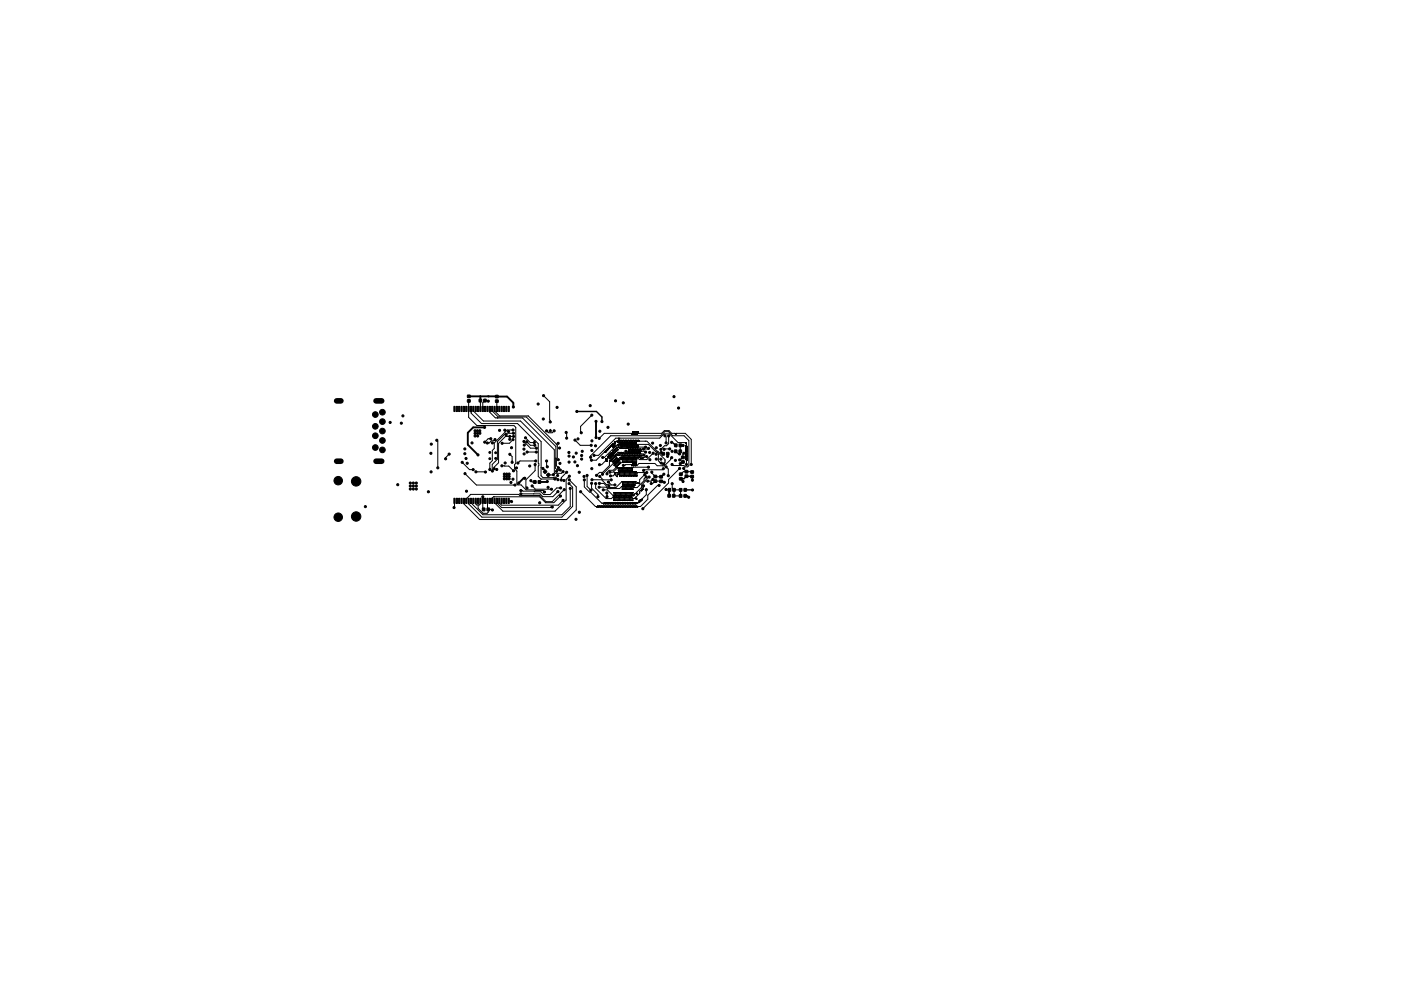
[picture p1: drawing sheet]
<svg xmlns="http://www.w3.org/2000/svg" width="297mm" height="210mm" viewBox="0 0 297 210" stroke-linecap="round" stroke-linejoin="round" font-family="sans-serif">
<g fill="#000" stroke="#000" stroke-width=".21">
<path d="M96.2 86.2h.3v1.1h-.3zM96.7 86.2h.3v1.1h-.3zM97.2 86.2h.3v1.1h-.3zM97.7 86.2h.3v1.1h-.3zM98.2 86.2h.3v1.1h-.3zM98.7 86.2h.3v1.1h-.3zM99.2 86.2h.3v1.1h-.3zM99.1 83.8h.6v.5l-.6 .1zM99.1 84.8h.6v.5h-.6zM99.7 86.2h.3v1.1h-.3zM100.2 86.2h.3v1.1h-.3zM100.7 86.2h.3v1.1h-.3z"/>
<path d="M101.2 86.2h.3v1.1h-.3zM101.7 86.2h.3v1.1h-.3zM101.6 84.7h.5v.6h-.5zM102.2 86.2h.3v1.1h-.3zM102.7 86.2h.3v1.1h-.3zM102.6 84.7h.5v.6h-.5zM103.2 86.2h.3v1.1h-.3zM103.7 86.2h.3v1.1h-.3zM104.2 86.2h.3v1.1h-.3zM104.7 86.2h.3v1.1h-.3zM105.2 86.2h.3v1.1h-.3zM105.1 84.9l.5-.1v.5l-.5 .1z"/>
<path d="M105.1 83.9h.5v.5h-.5zM105.7 86.2h.3v1.1h-.3zM106.2 86.2h.3v1.1h-.3zM106.7 86.2h.3v1.1h-.3zM107.2 86.2h.3v1.1h-.3zM107.7 86.2h.3v1.1h-.3zM115.5 99.7h.2l.2 .3-.3 .4-.4-.3zM140.3 96h.6v.6h-.6zM141.3 96h.5v.6h-.5zM143 95.5h.5v.5h-.5zM143 94.2h.5v.6l-.5-.1zM144 95.5h.5v.5h-.5z"/>
<path d="M144 94.2h.5v.6l-.5-.1zM144.5 96.8h.5l.1 .5h-.6zM144.5 97.8h.5l.1 .5h-.6zM145.3 99.8h.5v.5h-.5zM146.5 99.9h.5v.5h-.5zM96.2 105.7h.3v1.1h-.3zM96.7 105.7h.3v1.1h-.3zM97.2 105.7h.3v1.1h-.3zM97.7 105.7h.3v1.1h-.3zM98.2 105.7h.3v1.1h-.3zM98.7 105.7h.3v1.1h-.3zM99.2 105.7h.3v1.1h-.3z"/>
<path d="M99.7 105.7h.3v1.1h-.3zM100.2 105.7h.3v1.1h-.3zM100.7 105.7h.3v1.1h-.3zM101.2 105.7h.3v1.1h-.3zM101.7 105.7h.3v1.1h-.3zM102.2 105.7h.3v1.1h-.3zM102.3 107.8h.5v.6l-.5-.1zM102.7 105.7h.3v1.1h-.3zM103.2 105.7h.3v1.1h-.3zM103.3 107.8h.5v.6l-.5-.1zM103.7 105.7h.3v1.1h-.3zM104.2 105.7h.3v1.1h-.3z"/>
<path d="M104.7 105.7h.3v1.1h-.3zM105.2 105.7h.3v1.1h-.3zM105.7 105.7h.3v1.1h-.3zM106.2 105.7h.3v1.1h-.3zM106.7 105.7h.3v1.1h-.3zM107.2 105.7h.3v1.1h-.3zM107.7 105.7h.3v1.1h-.3zM113.1 102h.6l-.1 .5h-.5zM114.1 102h.5v.5h-.5zM115.9 100.7l.4-.3 .3 .4-.4 .3-.3-.2zM138.7 101.8h.5v.5h-.5zM138.7 100.9l.5-.1v.6h-.5z"/>
<path d="M139.9 101.9h.5v.5h-.5zM139.9 100.9h.5v.5h-.5zM141.6 104.9h.5v.6h-.5zM141.7 103.7h.5v.5h-.5zM142.6 104.9h.5v.6h-.5zM142.7 103.7h.5l-.1 .5h-.5zM144 104.9h.6v.6h-.6zM144.1 103.7h.5v.5h-.6zM144.1 100.4l.5-.1v.5l-.5 .1zM144.1 101.3h.5v.5h-.5zM145 104.9h.5v.6h-.5zM145 103.7h.5v.5h-.5z"/>
<path d="M145.3 100.8h.5v.5h-.5zM146.5 100.9h.5v.5h-.5z"/>
<circle cx="79.6" cy="88" r=".6"/>
<circle cx="79.6" cy="95" r=".6"/>
<circle cx="79.6" cy="92.5" r=".6"/>
<circle cx="79.6" cy="90.5" r=".6"/>
<circle cx="81.1" cy="87.5" r=".6"/>
<circle cx="81.1" cy="93.5" r=".6"/>
<circle cx="81.1" cy="89.5" r=".6"/>
<circle cx="81.1" cy="91.5" r=".6"/>
<circle cx="81.1" cy="95.5" r=".6"/>
<circle cx="82.7" cy="89.6" r=".23"/>
<circle cx="85.1" cy="89.8" r=".23"/>
<circle cx="85.4" cy="88.2" r=".22"/>
<circle cx="91.4" cy="96.2" r=".23"/>
<circle cx="91.4" cy="94.2" r=".23"/>
<circle cx="92.6" cy="93.4" r=".22"/>
<circle cx="92.8" cy="99.3" r=".23"/>
<circle cx="94.5" cy="97.3" r=".22"/>
<circle cx="95.2" cy="96.3" r=".22"/>
<circle cx="98" cy="98.1" r=".23"/>
<circle cx="98.6" cy="95.2" r=".23"/>
<circle cx="98.6" cy="96.3" r=".23"/>
<circle cx="98.8" cy="97.3" r=".23"/>
<circle cx="99.1" cy="98.3" r=".23"/>
<circle cx="100.1" cy="94" r=".23"/>
<circle cx="100.3" cy="99.6" r=".22"/>
<circle cx="100.7" cy="91.9" r=".22"/>
<circle cx="100.7" cy="92.5" r=".23"/>
<circle cx="100.7" cy="91.4" r=".23"/>
<circle cx="101.2" cy="91.4" r=".22"/>
<circle cx="101.2" cy="91.9" r=".22"/>
<circle cx="101.3" cy="92.5" r=".22"/>
<circle cx="101.3" cy="96.5" r=".23"/>
<circle cx="101.7" cy="91.4" r=".23"/>
<circle cx="101.8" cy="91.9" r=".22"/>
<circle cx="102.7" cy="90.7" r=".23"/>
<circle cx="102.8" cy="93.8" r=".22"/>
<circle cx="103.3" cy="94" r=".22"/>
<circle cx="103.5" cy="85.1" r=".22"/>
<circle cx="103.8" cy="97.3" r=".2"/>
<circle cx="103.8" cy="96" r=".2"/>
<circle cx="103.8" cy="99.6" r=".22"/>
<circle cx="104.1" cy="93.1" r=".23"/>
<circle cx="104.4" cy="99.9" r=".23"/>
<circle cx="104.4" cy="94" r=".23"/>
<circle cx="104.8" cy="99.4" r=".23"/>
<circle cx="104.9" cy="93.3" r=".23"/>
<circle cx="105.1" cy="97.3" r=".2"/>
<circle cx="105.1" cy="96.1" r=".2"/>
<circle cx="105.3" cy="99.6" r=".22"/>
<circle cx="105.9" cy="91.3" r=".23"/>
<circle cx="106.4" cy="98.8" r=".23"/>
<circle cx="106.5" cy="94" r=".22"/>
<circle cx="107" cy="91.3" r=".22"/>
<circle cx="107.1" cy="98.2" r=".22"/>
<circle cx="107.3" cy="92.3" r=".22"/>
<circle cx="107.8" cy="91.6" r=".23"/>
<circle cx="108.1" cy="92.6" r=".22"/>
<circle cx="108.1" cy="93.2" r=".23"/>
<circle cx="108.1" cy="96.4" r=".22"/>
<circle cx="108.5" cy="95" r=".22"/>
<circle cx="108.6" cy="98.1" r=".23"/>
<circle cx="108.8" cy="93.3" r=".22"/>
<circle cx="108.8" cy="91.2" r=".23"/>
<circle cx="108.8" cy="86.4" r=".23"/>
<circle cx="108.9" cy="91.9" r=".22"/>
<circle cx="108.9" cy="99.9" r=".22"/>
<circle cx="108.9" cy="92.6" r=".22"/>
<circle cx="109.5" cy="99.3" r=".22"/>
<circle cx="109.8" cy="98.2" r=".22"/>
<circle cx="111.1" cy="93.7" r=".23"/>
<circle cx="111.1" cy="95.3" r=".23"/>
<circle cx="111.1" cy="96.3" r=".23"/>
<circle cx="111.2" cy="94.4" r=".22"/>
<circle cx="111.4" cy="92.9" r=".22"/>
<circle cx="111.7" cy="93.7" r=".23"/>
<circle cx="111.8" cy="95.9" r=".23"/>
<circle cx="112.3" cy="98.9" r=".22"/>
<circle cx="113.3" cy="93.9" r=".22"/>
<circle cx="113.4" cy="94.5" r=".22"/>
<circle cx="113.5" cy="98.6" r=".22"/>
<circle cx="113.6" cy="97.8" r=".23"/>
<circle cx="113.7" cy="95.9" r=".22"/>
<circle cx="113.7" cy="95.1" r=".22"/>
<circle cx="114.1" cy="85.7" r=".23"/>
<circle cx="115.1" cy="99.4" r=".22"/>
<circle cx="115.2" cy="88.9" r=".23"/>
<circle cx="115.2" cy="83.9" r=".23"/>
<circle cx="115.9" cy="97.8" r=".23"/>
<circle cx="115.9" cy="91.4" r=".23"/>
<circle cx="116" cy="99" r=".22"/>
<circle cx="116.7" cy="89.5" r=".23"/>
<circle cx="116.7" cy="91.4" r=".23"/>
<circle cx="117.5" cy="91.4" r=".23"/>
<circle cx="118" cy="100" r=".23"/>
<circle cx="118.1" cy="86.4" r=".23"/>
<circle cx="118.3" cy="94.1" r=".22"/>
<circle cx="118.4" cy="97.5" r=".23"/>
<circle cx="118.4" cy="99.3" r=".22"/>
<circle cx="118.6" cy="95.1" r=".23"/>
<circle cx="118.7" cy="98.3" r=".22"/>
<circle cx="118.8" cy="99.7" r=".22"/>
<circle cx="120" cy="91.8" r=".22"/>
<circle cx="120.1" cy="93" r=".23"/>
<circle cx="120.6" cy="96" r=".22"/>
<circle cx="120.6" cy="98" r=".23"/>
<circle cx="120.6" cy="96.8" r=".23"/>
<circle cx="121.6" cy="96.9" r=".22"/>
<circle cx="121.9" cy="98" r=".23"/>
<circle cx="121.9" cy="93.4" r=".23"/>
<circle cx="122.2" cy="96.1" r=".23"/>
<circle cx="122.3" cy="87.3" r=".22"/>
<circle cx="122.4" cy="98.8" r=".23"/>
<circle cx="122.5" cy="93.1" r=".23"/>
<circle cx="123.2" cy="91.8" r=".23"/>
<circle cx="123.3" cy="96.6" r=".23"/>
<circle cx="123.3" cy="97.4" r=".23"/>
<circle cx="123.4" cy="95.8" r=".23"/>
<circle cx="125.1" cy="86.1" r=".23"/>
<circle cx="125.2" cy="97" r=".23"/>
<circle cx="125.3" cy="94.5" r=".23"/>
<circle cx="125.4" cy="97.6" r=".23"/>
<circle cx="125.5" cy="99.4" r=".22"/>
<circle cx="125.5" cy="88.1" r=".23"/>
<circle cx="125.5" cy="95.6" r=".23"/>
<circle cx="125.5" cy="93.5" r=".22"/>
<circle cx="125.9" cy="96.6" r=".23"/>
<circle cx="126.3" cy="94.6" r=".22"/>
<circle cx="126.4" cy="89.4" r=".23"/>
<circle cx="126.4" cy="92.8" r=".23"/>
<circle cx="127" cy="93" r=".23"/>
<circle cx="127.1" cy="98.6" r=".22"/>
<circle cx="127.2" cy="91.5" r=".22"/>
<circle cx="127.6" cy="89.4" r=".23"/>
<circle cx="127.8" cy="97.1" r=".22"/>
<circle cx="128.9" cy="90.7" r=".23"/>
<circle cx="130.5" cy="85" r=".22"/>
<circle cx="132.2" cy="85.5" r=".22"/>
<circle cx="132.2" cy="98.7" r=".22"/>
<circle cx="132.7" cy="95.7" r=".22"/>
<circle cx="133.2" cy="90" r=".23"/>
<circle cx="136.4" cy="95.3" r=".23"/>
<circle cx="136.5" cy="99.8" r=".23"/>
<circle cx="136.5" cy="96.5" r=".22"/>
<circle cx="136.9" cy="95.9" r=".22"/>
<circle cx="136.9" cy="94.9" r=".22"/>
<circle cx="137.1" cy="96.9" r=".23"/>
<circle cx="137.5" cy="99.1" r=".22"/>
<circle cx="137.5" cy="95.1" r=".22"/>
<circle cx="137.7" cy="96" r=".22"/>
<circle cx="137.8" cy="97.5" r=".22"/>
<circle cx="138.4" cy="94" r=".22"/>
<circle cx="138.5" cy="96.2" r=".23"/>
<circle cx="139.1" cy="96.4" r=".22"/>
<circle cx="139.1" cy="97.4" r=".22"/>
<circle cx="139.1" cy="95" r=".22"/>
<circle cx="140" cy="94.5" r=".23"/>
<circle cx="140.1" cy="95.3" r=".23"/>
<circle cx="140.1" cy="97.4" r=".22"/>
<circle cx="140.2" cy="96" r=".23"/>
<circle cx="140.2" cy="98.2" r=".23"/>
<circle cx="140.6" cy="99.4" r=".22"/>
<circle cx="140.7" cy="98.4" r=".22"/>
<circle cx="140.8" cy="95.3" r=".23"/>
<circle cx="141" cy="92.5" r=".23"/>
<circle cx="141.2" cy="94" r=".23"/>
<circle cx="141.2" cy="99.1" r=".22"/>
<circle cx="141.5" cy="96.8" r=".22"/>
<circle cx="141.8" cy="92.5" r=".22"/>
<circle cx="142" cy="95.2" r=".23"/>
<circle cx="142.4" cy="93.8" r=".23"/>
<circle cx="142.4" cy="97.1" r=".22"/>
<circle cx="142.5" cy="95.8" r=".23"/>
<circle cx="142.5" cy="98.5" r=".23"/>
<circle cx="142.9" cy="84.2" r=".23"/>
<circle cx="143.2" cy="97.7" r=".22"/>
<circle cx="143.9" cy="86.6" r=".23"/>
<circle cx="144.1" cy="96.3" r=".22"/>
<circle cx="144.1" cy="99.4" r=".23"/>
<circle cx="144.1" cy="97.6" r=".23"/>
<circle cx="144.2" cy="98.4" r=".23"/>
<circle cx="144.8" cy="94.5" r=".23"/>
<circle cx="144.9" cy="99.4" r=".23"/>
<circle cx="145" cy="96.2" r=".22"/>
<circle cx="145.5" cy="98.5" r=".23"/>
<circle cx="146.6" cy="98.5" r=".23"/>
<circle cx="71.7" cy="109.7" r=".9"/>
<circle cx="71.7" cy="102" r=".9"/>
<circle cx="75.5" cy="102.1" r="1"/>
<circle cx="75.5" cy="109.6" r="1"/>
<circle cx="77.5" cy="107.5" r=".23"/>
<circle cx="84.3" cy="102.8" r=".22"/>
<circle cx="87" cy="102.5" r=".23"/>
<circle cx="87" cy="103.1" r=".23"/>
<circle cx="87" cy="103.8" r=".23"/>
<circle cx="87.6" cy="102.5" r=".23"/>
<circle cx="87.6" cy="103.1" r=".23"/>
<circle cx="87.6" cy="103.8" r=".23"/>
<circle cx="88.3" cy="103.8" r=".23"/>
<circle cx="88.3" cy="102.5" r=".23"/>
<circle cx="88.3" cy="103.1" r=".23"/>
<circle cx="90.8" cy="104.3" r=".22"/>
<circle cx="91.4" cy="100.1" r=".22"/>
<circle cx="96.3" cy="107.7" r=".23"/>
<circle cx="98.6" cy="100.5" r=".22"/>
<circle cx="98.9" cy="104.2" r=".22"/>
<circle cx="100.9" cy="100.1" r=".22"/>
<circle cx="102.4" cy="105.4" r=".23"/>
<circle cx="102.9" cy="100.1" r=".23"/>
<circle cx="104.4" cy="108.2" r=".23"/>
<circle cx="106.9" cy="101.1" r=".23"/>
<circle cx="106.9" cy="101.6" r=".23"/>
<circle cx="106.9" cy="100.6" r=".23"/>
<circle cx="107.4" cy="101.6" r=".23"/>
<circle cx="107.4" cy="101.1" r=".23"/>
<circle cx="107.4" cy="100.6" r=".23"/>
<circle cx="107.9" cy="101.1" r=".23"/>
<circle cx="107.9" cy="100.6" r=".23"/>
<circle cx="107.9" cy="101.6" r=".23"/>
<circle cx="108.3" cy="102.4" r=".23"/>
<circle cx="108.5" cy="106.4" r=".23"/>
<circle cx="108.8" cy="101.7" r=".22"/>
<circle cx="109.2" cy="102.9" r=".22"/>
<circle cx="110" cy="102.5" r=".23"/>
<circle cx="110.4" cy="104.8" r=".22"/>
<circle cx="110.4" cy="104.1" r=".22"/>
<circle cx="111.3" cy="101.5" r=".23"/>
<circle cx="111.7" cy="103.5" r=".22"/>
<circle cx="112.6" cy="102" r=".22"/>
<circle cx="112.8" cy="103.1" r=".23"/>
<circle cx="114.4" cy="106.7" r=".23"/>
<circle cx="115.4" cy="104.4" r=".23"/>
<circle cx="116" cy="102.2" r=".23"/>
<circle cx="116.2" cy="103.4" r=".22"/>
<circle cx="116.9" cy="103.8" r=".23"/>
<circle cx="117.1" cy="107.6" r=".23"/>
<circle cx="117.3" cy="100.7" r=".22"/>
<circle cx="117.6" cy="101.6" r=".22"/>
<circle cx="118.2" cy="100.9" r=".22"/>
<circle cx="118.3" cy="104.3" r=".22"/>
<circle cx="118.3" cy="101.8" r=".22"/>
<circle cx="118.8" cy="105.2" r=".22"/>
<circle cx="118.9" cy="103.5" r=".23"/>
<circle cx="119" cy="101.8" r=".23"/>
<circle cx="119.4" cy="100.1" r=".23"/>
<circle cx="119.4" cy="106.2" r=".23"/>
<circle cx="119.6" cy="102" r=".22"/>
<circle cx="119.6" cy="103.9" r=".23"/>
<circle cx="120.1" cy="100.2" r=".23"/>
<circle cx="120.6" cy="102.6" r=".23"/>
<circle cx="120.7" cy="101.8" r=".22"/>
<circle cx="120.7" cy="101" r=".22"/>
<circle cx="120.9" cy="103.6" r=".23"/>
<circle cx="122.1" cy="110.2" r=".23"/>
<circle cx="122.8" cy="100.2" r=".23"/>
<circle cx="122.8" cy="108.7" r=".23"/>
<circle cx="123.1" cy="104.3" r=".22"/>
<circle cx="123.8" cy="101.1" r=".23"/>
<circle cx="123.9" cy="101.8" r=".23"/>
<circle cx="124.5" cy="100.9" r=".23"/>
<circle cx="125.3" cy="104" r=".22"/>
<circle cx="125.4" cy="102.6" r=".22"/>
<circle cx="125.5" cy="101.8" r=".22"/>
<circle cx="126.3" cy="102.6" r=".22"/>
<circle cx="126.5" cy="100.9" r=".22"/>
<circle cx="126.8" cy="105.4" r=".23"/>
<circle cx="127" cy="103.4" r=".22"/>
<circle cx="127.1" cy="102.6" r=".23"/>
<circle cx="127.1" cy="101.1" r=".22"/>
<circle cx="127.7" cy="100.6" r=".22"/>
<circle cx="127.9" cy="103.9" r=".22"/>
<circle cx="128.7" cy="104.6" r=".23"/>
<circle cx="128.7" cy="105.4" r=".23"/>
<circle cx="128.7" cy="100.5" r=".22"/>
<circle cx="129" cy="102.3" r=".22"/>
<circle cx="129.1" cy="103.1" r=".22"/>
<circle cx="129.3" cy="100.2" r=".22"/>
<circle cx="129.4" cy="101" r=".22"/>
<circle cx="129.6" cy="101.8" r=".22"/>
<circle cx="130.4" cy="102.9" r=".22"/>
<circle cx="136.3" cy="107.9" r=".22"/>
<circle cx="136.4" cy="103.1" r=".23"/>
<circle cx="136.7" cy="100.7" r=".23"/>
<circle cx="137" cy="101.2" r=".23"/>
<circle cx="137" cy="103.9" r=".22"/>
<circle cx="137.1" cy="100.3" r=".23"/>
<circle cx="137.3" cy="102.1" r=".22"/>
<circle cx="137.6" cy="101.2" r=".23"/>
<circle cx="138.1" cy="102.6" r=".22"/>
<circle cx="138.2" cy="100.2" r=".23"/>
<circle cx="138.4" cy="101.7" r=".22"/>
<circle cx="139.7" cy="103" r=".22"/>
<circle cx="140.8" cy="100.6" r=".23"/>
<circle cx="140.9" cy="102.3" r=".22"/>
<circle cx="141.2" cy="103.8" r=".23"/>
<circle cx="141.7" cy="100.9" r=".22"/>
<circle cx="142.5" cy="102.6" r=".22"/>
<circle cx="144.8" cy="102.2" r=".22"/>
<circle cx="146" cy="105.5" r=".22"/>
<circle cx="146.8" cy="101.9" r=".23"/>
<circle cx="146.8" cy="104" r=".22"/>
</g>
<path d="M71.4 97.9h.9M71.4 85.1h.9M79.7 97.9h1.2M79.7 85.1h1.2" fill="none" stroke="#000" stroke-width="1.2"/>
<path d="M115.1 99.4l.5 .5v.2M122.3 87.3h4.2l1.1 1.2v.9M142.7 94l.7 .8M143.3 95.8l.1 .1M144.8 98l-.4 .4h-.2M140.8 100.6l-.6 .5M145.3 105.2h.4l.3 .3M145.3 103.9h1.5M146.8 103.9v.1M146.8 101.9v-.7l-.1-.2h-1.2l-.5 .6h-.7l.5 .6" fill="none" stroke="#000" stroke-width=".3"/>
<g fill="none" stroke="#000" stroke-width=".21">
<path d="M92.6 93.4l.2 .2v5.7M95.2 96.3l-.7 .8v.2M98 98.1l1.5 1.5h.8M99.4 85.1v3.4l1.7 1.8h7.9l.4 .4v7.6l-.3 .3v.9l.5 .5v2.7l.2 .2h.7l1 1 3.6 .2 .3 .3M99.9 86.8v.9l2.2 2.2 7.6-.1 4.4 4.3v4.2l.1 .1-.1 2.7 .6 .6 2.9-.1M100.4 86.8v.4l2.1 2.1h7.9l4.3 4.4v7.2l.4 .4 2.7-.1 .5 .6M101.8 85l.1 1.8M103.5 85.1l-.7-.1-.4 .5v1.3M103.9 86.8v.7l1.1 1.2h5.8l6.7 6.7v4.9l.2 .1h1.3l.4-.3M104.1 93.1h-.6l-.7 .7M104.4 86.8v.4l1.2 1.3h6l6.2 6.2v4.6l.5 .4h.5M104.4 99.6h.1"/>
<path d="M104.9 86.8v.4l1 1h6.1M105 93.3l-.3 .2h-.5l-.5 .5h-.4M105.3 85.1l.1 1.7M105.5 88.7h.1M106.4 98.8l1.5 .1 1 1M108.1 96.4l.5 .5v1.2M108.8 93.3l-.8 .7h-1.5M108.8 91.2h-1.3l-2.7 2.8v1.2l-.4 .4v2.1l-.6 .6v1.3M108.9 91.9h-1.7l-1.7 1.8v3.7l-1.1 1.1v1.4M108.9 92.6h-1.7l-1.5 1.5v4.1l-.9 .9v.3M111.1 93.7l1.4 1.4h1.2M111.4 92.9l1 1h.9"/>
<path d="M111.7 93.7l.7 .8h1M111.8 95.9h1.9M112 88.2l6.2 6.3v2.6l-.2 .2v1.5l.4 .5M112 88.2h.1M113.5 98.6v1.3l-2 1.9v1.5l.2 .2M113.6 97.8h-3.4l-.4 .4M115.2 83.9l1.3 1.3v3.9l.2 .4M115.9 97.8v1.1l.1 .1M115.9 91.4l.5 .4h.7l.4-.4M116.1 91.6h.1M116.7 91.1v.1M118.5 99.7h.1"/>
<path d="M120 91.8l.1 1.2M121.9 93.4l1.1 1.1h2.3M125.2 97v-.3l4.3-4.2h10.6l.8-.9h.9l.8 .9h2.4l1 1v5.3l-.2 .3h-.5l-.3-.3h-2.3l-.2-.3M125.5 88.1l-2.4 2.4v1.2l.1 .1M128.1 95.9l-1.7 1.7h-1M128.1 95.9h.1M128.2 95.9h.1M128.3 95.9h.1M128.3 96h.1M128.4 95.7h.1M128.4 95.7v.1M128.4 95.8h.1"/>
<path d="M128.4 95.9l-.1 .1M128.4 97.8l-.8 .8h-.5M128.4 97.4h.1M128.4 97.8h.1M128.4 97.4l.3 .3M128.4 95.9h.1M128.4 95.6v.1M128.4 97.3v.1M128.4 95.6h.1M128.4 97.3h.1M128.5 95.6h.1M128.5 97.3h.1"/>
<path d="M128.5 97.3h-.1M128.5 95.6v.1M128.5 97.8h.1M128.5 97.8l.1 .1M128.5 97.3l.1 .1M128.5 95.7h.1M128.6 95.7h.1M128.6 97.9h.1M128.6 95.5h.1M128.6 95.4v.1M128.6 97.4h.1M128.6 95.5l.1 .1"/>
<path d="M128.7 95.6h.1M128.7 95.4h-.1M128.7 97.4h.1M128.7 95.4h.1M128.7 97.9h.1M128.7 95.6v.1M128.7 97.7v.1M128.7 97.8h.1M128.7 97.8v.1M128.8 95.4h.1M128.8 95.4v.1M128.8 95.5h.1"/>
<path d="M128.8 96.9h.1M128.9 96.9v.1M128.9 95.2h.1M128.9 95.2v.1M128.9 96.8h.1M128.9 97h.1M128.9 95.3h.1M128.9 95.4h.1M128.9 95.1v.1M128.9 97.1l-.2 .3M128.9 97.1h.1M128.9 95.1h.1"/>
<path d="M129 96.8v.1M129 95.1h.1M129 95.1v.1M129 95.2h.1M129 96.9h.1M129.1 96.6h.1M129.1 95.2h.1M129.1 96.6l.1 .2M129.1 96.9h.1M129.1 96.5v.1M129.1 95h.1M129.1 96.5h.1"/>
<path d="M129.1 94.9v.1M129.1 94.9h.1M129.2 95v.1M129.2 96.9h-.1M129.2 94.9h-.1M129.2 95.1h.1M129.2 95.2h-.1M129.2 96.9h.1M129.2 96.5h.1M129.2 96.8h.1M129.2 94.9h.1M129.2 97.3h.1"/>
<path d="M129.2 96.5l.1 .1M129.2 97.2v.1M129.2 97.2h.1M129.2 97.7v1.1l-1.4 1.4h-.7l-.6 .7M129.2 97.3l.4 .4M129.2 97.7h.1M129.3 94.9h.1M129.3 97.2h-.1M129.3 97.7h.1M129.3 97.7h-.1M129.3 97.2h.1M129.3 96.3v.1"/>
<path d="M129.3 96.3h.1M129.3 96.4h.1M129.3 96.6l.1 .1M129.3 96.4l.1 .1M129.3 97.7l.2 .1M129.3 97.2l.4 .4M129.4 96.7h.1M129.4 94.7h.1M129.4 96.3h-.1M129.4 94.9h.1M129.4 96.3h.1M129.4 94.8h.1"/>
<path d="M129.4 96.6h.1M129.4 94.6v.1M129.4 94.6h.1M129.4 94.8v.1M129.4 96.5h.1M129.4 96.5v.1M129.4 97h.1M129.4 96.3l.1 .1M129.5 97v.1M129.5 97.1l.3 .4M129.5 94.6h.1M129.5 96.9v.1"/>
<path d="M129.5 94.6v.1M129.5 96.9h.1M129.5 97.8h.1M129.5 94.7h.1M129.5 96.4h.1M129.6 97.8h-.1M129.6 96.1h.1M129.6 96.4h.1M129.6 96.9h.1M129.6 94.7h.1M129.6 96.1v.1M129.6 97.8h.1"/>
<path d="M129.6 97.7h.1M129.6 96.2l.1 .1M129.6 96.9l.4 .4M129.6 96h.1M129.6 94.5h.1M129.6 94.4v.1M129.6 94.4h.1M129.7 94.5v.1M129.7 96.4h-.1M129.7 96h.1M129.7 94.6h.1M129.7 96.4h.1"/>
<path d="M129.7 94.4h.1M129.7 94.6v.1M129.7 96.3h.1M129.7 96.3v.1M129.7 96.7v.1M129.7 96.7h.1M129.7 96.8h.1M129.7 97.6h.1M129.7 96.8l.4 .4M129.7 96l.1 .1M129.8 94.4h.1M129.8 96.7h-.1"/>
<path d="M129.8 97.6h.1M129.8 96.7h.1M129.8 96.1h.1M129.8 96.7l.4 .4M129.8 97.5v.1M129.9 96.1h.1M129.9 97.5h-.1M129.9 97.5h.1M129.9 94.2h.1M129.9 94.3h.1M129.9 94.8h.1M129.9 98h.1"/>
<path d="M129.9 94.8v.1M129.9 97.9v.1M129.9 94.4h.1M129.9 94.1v.1M129.9 94.9h.1M129.9 97.9h.1M129.9 94.9l.2 .1M129.9 94.7v.1M129.9 98l.3 .3M129.9 94.3v.1M129.9 94.7h.1M129.9 95.7h.1"/>
<path d="M129.9 95.8h.1M129.9 94.1h.1M130 96.5h.1M130 95.8h.1M130 96.5v.1M130 94.7h-.1M130 97.9h-.1M130 96.1h-.1M130 97.3h.1M130 96.6h.1M130 95.7h.1M130 95.8l.3 .3"/>
<path d="M130 96.6l.3 .3M130 94.7h.1M130 97.9h.1M130 96.1h.1M130 94.1h.1M130 95.6v.1M130 94.1v.1M130 96.4h.1M130 95.6h.1M130 94.2h.1M130 94.7l.2 .2M130 97.9l.3 .3"/>
<path d="M130 96.1l.2 .1M130.1 94.2h.1M130.1 97.3h-.1M130.1 95.6h.1M130.1 95.2l-1.9 1.9h-.4M130.1 96.4h.1M130.1 95.6l.3 .4M130.1 96.4l.4 .4M130.1 95.1h.1M130.1 95v.1M130.1 97.3h.1M130.1 97.2h.1"/>
<path d="M130.1 97.2v.1M130.2 94.5v.1M130.2 94.6h.1M130.2 96.2h.1M130.2 94.5h.1M130.2 97.7h.1M130.2 97.7v.1M130.2 97.8l.2 .2M130.2 98.3h.1M130.2 98.4h-.2l-2.3 2.2M130.2 98.4h.1M130.2 94.6l.1 .2"/>
<path d="M130.2 94.2h-.1M130.2 98.3v.1M130.2 95.5h.1M130.2 97.6v.1M130.2 98.7h.1M130.2 94.1v.1M130.2 95.4v.1M130.2 98.7l.4 .4M130.2 95.4h.1M130.2 97.6h.1M130.2 97.1h.1M130.2 94.1h.1"/>
<path d="M130.2 95.5l.3 .4M130.2 94.9h.1M130.2 93.8h.1M130.2 93.8l.1 .1M130.3 97.6h.1M130.3 93.9l.1 .2M130.3 93.8h-.1M130.3 94.1v.1M130.3 94.9h.1M130.3 93.8h.1M130.3 96.1h.1M130.3 96.2h-.1"/>
<path d="M130.3 98.6l-.1 .1M130.3 97.1h.1M130.3 94.5h.1M130.3 95.4h.1M130.3 96.2h.1M130.3 94.5l.2 .2M130.3 97.6v.1M130.3 94.2h.1M130.3 96.1v.1M130.3 98.6h.1M130.3 97.7l.2 .2M130.3 93.7h.1"/>
<path d="M130.3 93.7v.1M130.3 94.8h.1M130.3 98.2h.1M130.3 98.6l.4 .4M130.3 95.4l.3 .3M130.3 93.7l.1 .1M130.4 97l-.1 .1M130.4 96.9v.1M130.4 94.8h.1M130.4 94.8v.1M130.4 94.2h.1M130.4 97h.1"/>
<path d="M130.4 93.8h.1M130.4 98.2h.1M130.4 98.1v.1M130.4 97.5h.1M130.4 98h.1M130.4 98.1h.1M130.4 97.5l.3 .3M130.4 97.4v.1M130.4 97.4h.1M130.4 96h.1M130.4 95.2h.1M130.4 96.5h.1"/>
<path d="M130.4 98.4h.1M130.4 98.4l.1 .1M130.4 94.1h.1M130.4 94.1v.1M130.5 96.5h.1M130.5 96.5h-.1M130.5 94.1h.1M130.5 94.1h-.1M130.5 98.5h.1M130.5 95.3l.3 .3M130.5 95.2h-.1M130.5 96.5l.1 .2"/>
<path d="M130.5 98.5l.4 .4M130.5 97.4h-.1M130.5 93.8h.1M130.5 94.7h.1M130.5 96.8h.1M130.5 96h.1M130.5 97.4h.1M130.5 95.1v.1M130.5 95.1h.1M130.5 97.4l.3 .2M130.5 98.3v.1M130.5 95.9v.1"/>
<path d="M130.5 97.9h.1M130.5 95.9h.1M130.6 98.3h.1M130.6 95.1h.1M130.6 97.9h.1M130.6 96.8h.1M130.6 95.1v.1M130.6 98.3l.4 .4M130.6 96.7h.1M130.6 95.2l.3 .3M130.6 99.1h.1M130.6 96.7v.1"/>
<path d="M130.6 99.1l-.6 .7h-.9l-.4 .4v.3M130.7 97.2h.1M130.7 95.7h.1M130.7 97.9h-.1M130.7 97.3h.1M130.7 97.9h.1M130.7 97.8h.1M130.7 97.1v.1M130.7 97.3l.2 .2M130.7 95h.1M130.7 98.2h.1M130.7 94.9h.1"/>
<path d="M130.7 98.2l.4 .4M130.7 97.1h.1M130.7 95l.3 .3M130.7 96.3l-.2 .2M130.7 96.3h.1M130.7 99h.1M130.8 95.7h-.1M130.8 97.1h.1M130.8 94.9h-.1M130.8 95.6h.1M130.8 95.7h.1M130.8 94.9h.1"/>
<path d="M130.8 98.1h-.1M130.8 96.3h.1M130.8 95.6v.1M130.8 99h.1M130.8 98.1h.1M130.8 93.6h.1M130.8 93.6l-.3 .2M130.8 96.3v.1M130.8 97.1l.2 .3M130.8 97.7h.1M130.8 96.4v.1M130.8 96.5h.1"/>
<path d="M130.8 98.1l.4 .4M130.8 94.9l.1 .1M130.9 93.7h.1M130.9 98.9h.1M130.9 96.5v.1M130.9 93.7v.1M130.9 99h-.1M130.9 93.8h.1M130.9 97.7h.1M130.9 98.9v.1M130.9 96.6h.1M130.9 97.6h.1"/>
<path d="M130.9 97.5h.1M130.9 95.5h.1M130.9 97.5v.1M130.9 95h.1M131 97.9h.1M131 99.2l-1 1h-.7M131 94.3h.1M131 94.3l-.4 .4M131 98l.4 .4M131 95h.1M131 93.8h.1M131 99.2h.1"/>
<path d="M131 96.5l-.1 .1M131 98.7h.1M131 95.5h.1M131 96.5h.1M131 98.7v.1M131 96.1v.4M131 96v.1M131 98.8h.1M131 97.8v.1M131 96h.1M131 94.4h.1M131 99.2l.1 .1"/>
<path d="M131 95.4v.1M131 95.3v.1M131 94.5v.1M131 94.4v.1M131 97.4h.1M131 93.7v.1M131 95.4h.1M131 93.5v.2M131 93.7h.1M131 94.6h.1M131 93.5h.1M131 97.8h.1"/>
<path d="M131.1 97.4h.1M131.1 96h-.1M131.1 93.4l-.1 .1M131.1 99.3h.1M131.1 93h-.5l-3.7 3.6h-1M131.1 97.8h.1M131.1 93.4h.1M131.1 96h.1M131.1 98.8h.1M131.1 99.3v.4M131.1 99.8h.1M131.1 94.6h.1"/>
<path d="M131.1 93h.1M131.1 97.8l.4 .4M131.1 98.7h.1M131.1 98.6h.1M131.1 93l.1 .1M131.2 99.8h.1M131.2 96h.1M131.2 93h.1M131.2 93v.1M131.2 93.1h.1M131.2 94.6h-.1M131.2 94.6h.1"/>
<path d="M131.2 96v.1M131.2 96.6h.1M131.2 96.1v.5M131.2 93.4v.1M131.2 97.7h.1M131.2 96.6v.1M131.2 97.6v.1M131.2 97.7l.4 .4M131.2 93.5h.1M131.2 94v.5M131.2 94.5v.1M131.2 94h.1"/>
<path d="M131.2 93.9v.1M131.2 93.6h.1M131.2 93.9h.1M131.2 96.7h.1M131.2 98.5h.1M131.3 99.8h-.1M131.3 98.5h.1M131.3 96.7h.1M131.3 99.8h.1M131.3 99.3v.4M131.3 99.3h.1M131.3 93.1h-.1"/>
<path d="M131.3 93.6h.1M131.3 97.6h-.1M131.3 93.9h-.1M131.3 93.1h.1M131.3 93.9h.1M131.3 97.6h.1M131.3 99.2v.1M131.3 96.6v.1M131.3 94.9l-.3 .1M131.3 94.9h.1M131.3 96.6h.1M131.3 99.2h.1"/>
<path d="M131.4 93l-.1 .1M131.4 97.6h.1M131.4 93.9h.1M131.4 94.9h.1M131.4 96.6h.1M131.4 96.1v.5M131.4 93.6h-.1M131.4 96v.1M131.4 93h.1M131.4 99.2v.1M131.4 93.9v.1M131.4 98.4h.1"/>
<path d="M131.4 93.6h.1M131.4 96h.1M131.4 98.5h.1M131.4 94h.1M131.4 94v.3M131.4 94.4h.1M131.4 93.5v.1M131.4 93.5h.1M131.4 99.3h.1M131.4 93.4v.1M131.4 93h8.5l.9-.9h1.1l1.9 1.8h1.6M131.4 94.9v.2"/>
<path d="M131.4 95.1h.1M131.4 99.3v.4M131.4 99.8h.1M131.4 97.1l-.3 .3M131.4 97.1h.1M131.4 93.4h.1M131.5 96h-.1M131.5 99.8h.1M131.5 93.4h-.1M131.5 96h.1M131.5 97.1h.1M131.5 95.2h.1"/>
<path d="M131.5 93.4h.1M131.5 97.1v.1M131.5 98.2v.1M131.5 97.2h.1M131.5 98.3h.1M131.5 94.4h.1M131.5 96v.1M131.5 96.1v.1M131.5 96.3h.1M131.6 96.3h.1M131.6 93.5h.1M131.6 94.3h.1"/>
<path d="M131.6 94v.3M131.6 94h.1M131.6 95.1v.1M131.6 93.5v.1M131.6 98.3h.1M131.6 99.8h.1M131.6 93.6h.1M131.6 93.9v.1M131.6 95.1h.1M131.6 93.9h.1M131.6 94.6v.5M131.6 98.1h.1"/>
<path d="M131.6 98.2v.1M131.6 99.3v.4M131.6 99.3h.1M131.6 94.6h.1M131.6 98.1v.1M131.6 97.2h.1M131.6 98.2h.1M131.7 97.2h-.1M131.7 94.6h-.1M131.7 93.9h-.1M131.7 93.9h.1M131.7 99.2l-.1 .1"/>
<path d="M131.7 96.7v.4M131.7 97.1v.1M131.7 96.7h.1M131.7 93.6h.1M131.7 99.2h.1M131.7 96.3h.1M131.7 96.6v.1M131.7 94.6h.1M131.7 96.6h.1M131.7 97.5l-.3 .1M131.7 96.1v.1M131.7 96h.1"/>
<path d="M131.7 97.5h.1M131.7 93.9v.3M131.7 99.2l.1 .1M131.7 94.2h.1M131.8 93.5l-.1 .1M131.8 96h-.1M131.8 93.5h.1M131.8 94.2v.1M131.8 99.3h.1M131.8 96.6h-.1M131.8 96.6h.1M131.8 97.5h.1"/>
<path d="M131.8 96h.1M131.8 94.6h.1M131.8 97.4v.1M131.8 97.4h.1M131.8 94.3h.1M131.8 94.6v.5M131.8 95.1h.1M131.8 93.4h.1M131.8 99.7v.1M131.8 99.3v.4M131.8 99.8h.1M131.8 97.3v.1"/>
<path d="M131.8 97.3h.1M131.8 95.2h.1M131.8 96.6v.4M131.8 97h.1M131.9 95.2h.1M131.9 97h.1M131.9 94.3h-.1M131.9 97v.1M131.9 93.4h.1M131.9 96h.1M131.9 97.3h.1M131.9 97.3h-.1"/>
<path d="M131.9 94.3h.1M131.9 97.1h.1M131.9 96v.1M131.9 96.1v.1M131.9 96.2v.1M131.9 96.3h.1M131.9 99.8h.1M131.9 93.4v.1M131.9 94.2v.1M131.9 94.2h.1M131.9 93.5h.1M131.9 94v.2"/>
<path d="M131.9 94h.1M131.9 95.1v.1M131.9 93.9v.1M131.9 93.5v.1M131.9 93.9h.1M131.9 97.4h.1M132 93.6h.1M132 97.4v.6M132 98v.1M132 95.1h-.1M132 97.1h-.1M132 95.1h.1"/>
<path d="M132 99.8h.1M132 94.6v.5M132 94.6h.1M132 99.3v.4M132 99.3h.1M132 93.9h-.1M132 98.1h.1M132 97.1h.1M132 93.9h.1M132 96.3h.1M132 97v.1M132 99.2v.1"/>
<path d="M132 97h.1M132 96.7v.3M132 96.7h.1M132 96.6v.1M132 99.2h.1M132 96.6h.1M132.1 93.9h.1M132.1 96.3h-.1M132.1 99.2h.1M132.1 98.1h-.1M132.1 96.3h.1M132.1 94.6h.1"/>
<path d="M132.1 96.1v.1M132.1 96.2v.1M132.1 96v.1M132.1 93.6h.1M132.1 93.9v.1M132.1 96h.1M132.1 99.2v.1M132.1 94h.1M132.1 98.1h.1M132.1 94.2h.1M132.1 94v.2M132.1 94.2v.1"/>
<path d="M132.1 93.5h.1M132.1 99.3h.1M132.1 96.6h.1M132.1 94.3h.1M132.1 98v.1M132.1 97.4v.6M132.1 94.6v.5M132.1 95.1h.1M132.1 97.4h.1M132.1 93.4h.1M132.1 99.3v.4M132.2 99.8h.1"/>
<path d="M132.2 96h-.1M132.2 96h.1M132.2 95.1v.1M132.2 96.6h.1M132.2 93.4h-.1M132.2 97.3h.1M132.2 96.6v.1M132.2 93.4h.1M132.2 96.7h.1M132.2 96.7v.3M132.2 97h.1M132.2 95.2h.1"/>
<path d="M132.2 97v.1M132.2 94.3h.1M132.2 97.1h.1M132.2 96l.1 .1M132.3 96.1v.1M132.3 96.2v.1M132.3 93.4h.1M132.3 99.8h-.1M132.3 97.3h.1M132.3 96.3h.1M132.3 95.2h-.1M132.3 93.4v.1"/>
<path d="M132.3 94.2v.1M132.3 97.1h.1M132.3 99.8h.1M132.3 94.2h.1M132.3 94v.2M132.3 94h.1M132.3 95.1v.1M132.3 93.5h.1M132.3 93.9v.1M132.3 93.6h.1M132.3 95.1h.1M132.3 97.4h.1"/>
<path d="M132.3 97.4v.6M132.3 93.9h.1M132.3 98v.1M132.3 94.6v.5M132.3 98.1h.1M132.3 94.6h.1M132.3 99.3v.5M132.3 99.3h.1M132.4 94.6h-.1M132.4 97.1h-.1M132.4 99.3h-.1M132.4 96.3h-.1"/>
<path d="M132.4 98.1h.1M132.4 97.1h.1M132.4 94.6h.1M132.4 93.9h.1M132.4 96.3h.1M132.4 97h.1M132.4 96.7v.3M132.4 96.7h.1M132.4 96.6v.1M132.4 93.6h.1M132.4 99.2v.1M132.4 99.2h.1"/>
<path d="M132.4 96.6h.1M132.4 96.2v.1M132.4 93.9l.1 .1M132.5 96.6h-.1M132.5 94h.1M132.5 99.2v.1M132.5 98.1h-.1M132.5 94.2h.1M132.5 94v.2M132.5 94.6h.1M132.5 93.5v.1M132.5 93.5h.1"/>
<path d="M132.5 94.2v.1M132.5 98.1h.1M132.5 96.6h.1M132.5 94.3h.1M132.5 96.1h.1M132.5 93.4v.1M132.5 99.3h.1M132.5 97.4v.7M132.5 94.6v.5M132.5 95.1h.1M132.5 97.4h.1M132.5 99.7v.1"/>
<path d="M132.5 99.3v.4M132.5 99.8h.1M132.5 93.4h.1M132.5 95.1v.1M132.5 97.3h.1M132.6 96.6v.1M132.6 93.4h-.1M132.6 93.4h.1M132.6 99.8h.1M132.6 96.7h.1M132.6 96.7v.3M132.6 97h.1"/>
<path d="M132.6 95.2h.1M132.6 94.3h-.1M132.6 97v.1M132.6 96.1v.1M132.6 97.3h.1M132.6 97.1h.1M132.6 96.2v.1M132.6 94.3h.1M132.6 96.3h.1M132.6 93.4v.1M132.6 94.2h.1M132.6 93.5h.1"/>
<path d="M132.6 94v.2M132.6 94h.1M132.6 97.3l.1 .1M132.7 93.6h.1M132.7 93.9l-.1 .1M132.7 95.1h-.1M132.7 99.8h-.1M132.7 97.4v.6M132.7 93.9h.1M132.7 97.1h.1M132.7 95.1h.1M132.7 99.8h.1"/>
<path d="M132.7 94.6v.5M132.7 98.1h.1M132.7 96.3h.1M132.7 94.6h.1M132.7 99.7v.1M132.7 99.3v.4M132.7 99.3h.1M132.7 97v.1M132.7 97h.1M132.7 96.7v.3M132.7 96.7h.1M132.8 93.6h-.1"/>
<path d="M132.8 99.2l-.1 .1M132.8 96.3h-.1M132.8 96.6l-.1 .1M132.8 94.6h-.1M132.8 94.6h.1M132.8 96.3h.1M132.8 93.6h.1M132.8 99.2h.1M132.8 93.9h.1M132.8 96.2h.1M132.8 96.2v.1M132.8 96.6h.1"/>
<path d="M132.8 99.2v.1M132.8 93.9v.1M132.8 98.1h.1M132.8 94h.1M132.8 94.2h.1M132.8 94v.2M132.8 93.5v.1M132.8 96.1v.1M132.8 93.5h.1M132.8 94.3h.1M132.8 99.3h.1M132.8 97.4v.6"/>
<path d="M132.8 94.6l.1 .5M132.9 95.1h.1M132.9 99.3h.1M132.9 97.4h-.1M132.9 93.4h-.1M132.9 96.1h.1M132.9 99.3v.4M132.9 99.7v.1M132.9 94.3h.1M132.9 96.6h.1M132.9 99.8h.1M132.9 93.4h.1"/>
<path d="M132.9 97.3v.1M132.9 97.3h.1M132.9 95.2h.1M132.9 96.6v.1M132.9 96.7h.1M132.9 96.7v.3M132.9 97h.1M132.9 96.1v.1M132.9 97.1h.1M133 97.1h.1M133 97.3h.1M133 96.2h.1"/>
<path d="M133 96.2v.1M133 93.4h.1M133 99.8h-.1M133 94.3h-.1M133 96.3h.1M133 95.2h.1M133 94.2v.1M133 99.8h.1M133 94.2h.1M133 93.5h.1M133 94v.2M133 94h.1"/>
<path d="M133 95.1v.1M133 93.9v.1M133 93.5v.1M133 97.3v.1M133 93.6h.1M133 93.9h.1M133 97.4v.6M133 95.1h.1M133 98v.1M133 94.6v.5M133 94.6h.1M133 99.3v.4"/>
<path d="M133 99.3h.1M133 98.1h.1M133.1 99.3h-.1M133.1 93.9h-.1M133.1 93.6h.1M133.1 96.3h.1M133.1 97.1h-.1M133.1 94.6h-.1M133.1 93.9h.1M133.1 97v.1M133.1 99.2v.1M133.1 98.1h.1"/>
<path d="M133.1 97h.1M133.1 96.7v.3M133.1 94.6h.1M133.1 96.7h.1M133.1 96.6v.1M133.1 99.2h.1M133.1 96.6h.1M133.1 96.2v.1M133.1 96.1v.1M133.1 96v.1M133.2 94.6h.1M133.2 93.6h-.1"/>
<path d="M133.2 93.9v.1M133.2 99.2v.1M133.2 94h.1M133.2 98.1h.1M133.2 93.6h.1M133.2 94.2h.1M133.2 94v.2M133.2 96h.1M133.2 93.5h.1M133.2 93.5v.1M133.2 99.3h.1M133.2 95.7h-.5"/>
<path d="M133.2 96.6h-.1M133.2 96.6h.1M133.2 94.3h.1M133.2 93.4v.1M133.2 97.4v.6M133.2 94.6v.3M133.2 94.9v.1M133.2 95h.1M133.2 97.4h.1M133.2 99.3v.4M133.2 99.8h.1M133.2 95.7h.1"/>
<path d="M133.2 97.3h.1M133.2 93.4h.1M133.3 95.7h-.1M133.3 96h.1M133.3 95.4v.3M133.3 95.3v.1M133.3 95.3h.1M133.3 95h.1M133.3 96.6v.1M133.3 93.4h.1M133.3 93.4h-.1M133.3 99.8h.1"/>
<path d="M133.3 97.3h.1M133.3 96.7h.1M133.3 96.7v.3M133.3 97h.1M133.3 97v.1M133.3 97.1h.1M133.3 94.3h.1M133.3 96v.1M133.3 96.1v.1M133.3 96.2v.1M133.3 96.3h.1M133.3 93.4v.1"/>
<path d="M133.3 94.2v.1M133.3 93.5h.1M133.3 94.2h.1M133.3 94v.2M133.3 94h.1M133.4 93.5h.1M133.4 93.9l-.1 .1M133.4 93.6h.1M133.4 97.4h.1M133.4 96.3h.1M133.4 99.8h.1M133.4 97.4v.7"/>
<path d="M133.4 95h.1M133.4 93.9h.1M133.4 95.3h.1M133.4 97.1h.1M133.4 94.9v.1M133.4 94.6v.3M133.4 98.1h.1M133.4 99.3v.4M133.4 99.7v.1M133.4 99.3h.1M133.4 94.6h.1M133.4 95.3v.1"/>
<path d="M133.4 95.4v.3M133.4 95.7h.1M133.4 99.2v.1M133.4 97v.1M133.5 96.7v.3M133.5 97h-.1M133.5 94.6h-.1M133.5 96.7h.1M133.5 93.9h.1M133.5 96.6v.1M133.5 99.2h-.1M133.5 95.7h.1"/>
<path d="M133.5 96.3h-.1M133.5 96.6h.1M133.5 94.6h.1M133.5 93.6h.1M133.5 99.2h.1M133.5 96.3h.1M133.5 96.2v.1M133.5 96.1v.1M133.5 96h.1M133.5 98.1h.1M133.5 93.9v.1M133.5 94h.1"/>
<path d="M133.5 99.2l.1 .1M133.5 94.2h.1M133.5 94v.2M133.5 93.5h.1M133.5 94.2v.1M133.5 94.3h.1M133.6 93.4l-.1 .1M133.6 94.6h.1M133.6 99.3h.1M133.6 98l-.1 .1M133.6 95.7h-.1M133.6 97.4v.6"/>
<path d="M133.6 94.6v.3M133.6 94.9v.1M133.6 95h.1M133.6 97.4h.1M133.6 93.4h.1M133.6 99.7v.1M133.6 99.3v.4M133.6 94.3h.1M133.6 96.6h.1M133.6 99.8h.1M133.6 96h.1M133.6 95.7h.1"/>
<path d="M133.6 97.3h.1M133.6 95.4v.3M133.6 95.3v.1M133.6 95.3h.1M133.6 96.6v.1M133.6 96.7h.1M133.6 96.7v.3M133.6 97h.1M133.6 97v.1M133.6 97.1h.1M133.7 95.3h-.1M133.7 97.3h.1"/>
<path d="M133.7 96h.1M133.7 94.3h-.1M133.7 96.1v.1M133.7 93.4h.1M133.7 96.3h.1M133.7 97.1h.1M133.7 95h.1M133.7 94.3h.1M133.7 95.3h.1M133.7 99.8h.1M133.7 94.2h.1M133.7 93.5h.1"/>
<path d="M133.7 93.9v.3M133.7 97.3v.1M133.7 93.6h.1M133.7 93.9h.1M133.7 97.4v.6M133.7 98v.1M133.7 94.9v.1M133.7 94.6v.3M133.7 94.6h.1M133.8 99.3v.4M133.8 99.3h.1M133.8 98.1h.1"/>
<path d="M133.8 95.3h.1M133.8 93.9h-.1M133.8 94.6h-.1M133.8 97.1h-.1M133.8 93.6h.1M133.8 95.3v.1M133.8 96.3h.1M133.8 95.4v.3M133.8 97.1h.1M133.8 95.7h.1M133.8 94.6h.1M133.8 93.9h.1"/>
<path d="M133.8 97h.1M133.8 96.7v.3M133.8 96.7h.1M133.8 96.6v.1M133.8 99.2v.1M133.8 98.6h-1.1l-.5 .1M133.8 98.6h.1M133.8 96.6h.1M133.8 99.2h.1M133.9 96.1v.1M133.9 96.2v.1M133.9 96v.1"/>
<path d="M133.9 95.7h.1M133.9 99.2v.1M133.9 98.6h.1M133.9 93.9v.1M133.9 94.6h.1M133.9 93.6h.1M133.9 96h.1M133.9 96.6h.1M133.9 91.9h-5.8l-1.1 1.1M133.9 94h.1M133.9 94v.2M133.9 94.2h.1"/>
<path d="M133.9 93.5v.1M133.9 93.5h.1M133.9 98.1h.1M133.9 99.3h.1M133.9 92h.1M133.9 94.3h.1M133.9 93.4v.1M133.9 98v.1M133.9 98.7h.1M133.9 98.7v.1M133.9 98.8h.1M133.9 94.6v.3"/>
<path d="M133.9 94.9v.1M133.9 95h.1M133.9 97.4v.6M133.9 99.3v.4M133.9 99.8h.1M133.9 97.3v.1M133.9 93.4h.1M133.9 97.3h.1M133.9 92v.1M133.9 92.1h.1M134 94.3h.1M134 92.1h.1"/>
<path d="M134 95.7h-.1M134 93.4h-.1M134 95h.1M134 98.8h.1M134 99.8h.1M134 96h.1M134 97.3h-.1M134 95.7h.1M134 95.4v.3M134 96.6v.1M134 95.3v.1M134 95.3h.1"/>
<path d="M134 93.4h.1M134 97.3h.1M134 96.7h.1M134 96.7v.3M134 97h.1M134 92.1v.1M134 97.1h.1M134 96.1v.1M134 96.3h.1M134.1 94.2l-.1 .1M134.1 96.3h.1M134.1 95.3h.1"/>
<path d="M134.1 97.1h.1M134.1 92.2h-.1M134.1 94.2h.1M134.1 97.3v.1M134.1 93.5h.1M134.1 94v.2M134.1 94h.1M134.1 93.5v.1M134.1 95h.1M134.1 98.8h.1M134.1 99.8h.1M134.1 93.6h.1"/>
<path d="M134.1 93.9v.1M134.1 97.4h.1M134.1 97.4v.6M134.1 98.4v.3M134.1 92.1v.1M134.1 93.9h.1M134.1 98v.1M134.1 94.9v.1M134.1 98.4h.1M134.1 94.6v.3M134.1 94.6h.1M134.1 92.1h.1"/>
<path d="M134.1 99.3v.4M134.1 99.3h.1M134.1 98.1h.1M134.1 91.7v.4M134.1 91.6v.1M134.1 95.3v.1M134.1 95.4v.3M134.1 95.7h.1M134.1 91.6h.1M134.2 95.7h.1M134.2 97l-.1 .1M134.2 98.4h-.1"/>
<path d="M134.2 91.6h-.1M134.2 98.1h.1M134.2 97h.1M134.2 96.7v.3M134.2 96.7h.1M134.2 93.9h.1M134.2 96.3h.1M134.2 98.4h.1M134.2 96.6v.1M134.2 94.6h.1M134.2 91.6h.1M134.2 93.6h.1"/>
<path d="M134.2 96.1v.1M134.2 96.6h.1M134.2 96h.1M134.2 93.9v.1M134.2 94h.1M134.2 94.2h.1M134.2 94v.2M134.2 93.5v.1M134.2 93.5h.1M134.2 94.2l.1 .1M134.3 95.7h-.1M134.3 91.6h.1"/>
<path d="M134.3 96.6h-.1M134.3 96.6h.1M134.3 93.5h-.1M134.3 94.6h.1M134.3 98.4h.1M134.3 96h-.1M134.3 93.4v.1M134.3 98.4v.3M134.3 98v.1M134.3 98.8h.1M134.3 94.3h.1M134.3 95.7h.1"/>
<path d="M134.3 97.4v.6M134.3 94.6v.3M134.3 94.9v.1M134.3 95h.1M134.3 97.4h.1M134.3 93.4h.1M134.3 96h.1M134.3 97.3v.1M134.3 91.7v.4M134.3 92.1h.1M134.3 95.4v.3M134.3 95.3v.1"/>
<path d="M134.3 95.3h.1M134.3 96.6v.4M134.3 92.1l.1 .1M134.3 97.3h.1M134.3 97h.1M134.4 93.4h.1M134.4 96h.1M134.4 97.3h-.1M134.4 97.3h.1M134.4 97.1h.1M134.4 94.3h-.1M134.4 95.3h-.1"/>
<path d="M134.4 92.2h.1M134.4 98.8h.1M134.4 96.1v.1M134.4 96.2v.1M134.4 96.3h.1M134.4 95.3h.1M134.4 95h.1M134.4 94.3h.1M134.4 93.4v.1M134.4 94.2v.1M134.4 94.2h.1M134.4 93.5h.1"/>
<path d="M134.4 94v.2M134.4 94h.1M134.4 93.9v.1M134.4 93.5v.1M134.4 93.9h.1M134.4 97.4h.1M134.4 93.6h.1M134.4 97.4v.6M134.4 98.7v.1M134.4 98.4v.3M134.4 92.1v.1M134.4 98l.1 .1"/>
<path d="M134.5 95h-.1M134.5 97.1h-.1M134.5 94.9v.1M134.5 98.4h-.1M134.5 94.6v.3M134.5 93.6h.1M134.5 96.3h.1M134.5 94.6h.1M134.5 92.1h-.1M134.5 93.9h-.1M134.5 95.3h.1M134.5 98.1h.1"/>
<path d="M134.5 97.1h.1M134.5 98.4h.1M134.5 92.1h.1M134.5 91.7v.4M134.5 91.6v.1M134.5 93.9h.1M134.5 95.3v.1M134.5 95.4v.3M134.5 91.6h.1M134.5 95.7h.1M134.5 97v.1M134.5 97h.1"/>
<path d="M134.5 96.7v.3M134.5 96.7h.1M134.5 96.6v.1M134.5 96.6h.1M134.6 93.6h-.1M134.6 96.6h-.1M134.6 98.4h.1M134.6 98.1h-.1M134.6 96.3h-.1M134.6 94.6h.1M134.6 96.3h.1M134.6 96.1v.1"/>
<path d="M134.6 95.7h.1M134.6 91.6h.1M134.6 96.6h.1M134.6 93.9h.1M134.6 98.1h.1M134.6 96h.1M134.6 93.6h.1M134.6 93.9v.1M134.6 94h.1M134.6 94.2h.1M134.6 94v.2M134.6 94.2v.1"/>
<path d="M134.6 93.5v.1M134.6 93.5h.1M134.6 94.3h.1M134.6 93.4v.1M134.6 98.4v.3M134.6 98v.1M134.6 98.8h.1M134.6 97.4v.6M134.6 94.6v.3M134.6 94.9v.1M134.6 95h.1M134.6 97.4h.1"/>
<path d="M134.7 91.6h.1M134.7 96h.1M134.7 98.8h.1M134.7 91.6v.5M134.7 95.7h-.1M134.7 95h.1M134.7 92.1h.1M134.7 94.3h.1M134.7 96.6h.1M134.7 95.7h.1M134.7 93.4h-.1M134.7 97.3h-.1"/>
<path d="M134.7 95.4v.3M134.7 95.3v.1M134.7 95.3h.1M134.7 96.6v.1M134.7 93.4h.1M134.7 97.3h.1M134.7 96.7h.1M134.7 96.7v.3M134.7 97h.1M134.7 97v.1M134.7 92.1v.1M134.7 97.1h.1"/>
<path d="M134.7 92.2h.1M134.7 96.1v.1M134.7 96.3h.1M134.8 95h-.1M134.8 98.8h-.1M134.8 94.3h-.1M134.8 97.3h.1M134.8 96.3h.1M134.8 93.4v.1M134.8 95.3h.1M134.8 95.3h-.1M134.8 95h.1"/>
<path d="M134.8 98.8h.1M134.8 94.2h.1M134.8 94v.2M134.8 94h.1M134.8 93.5h.1M134.8 93.9v.1M134.8 93.5v.1M134.8 92.1l-.1 .1M134.8 93.9h.1M134.8 97.4h.1M134.8 93.6h.1M134.8 97.4v.6"/>
<path d="M134.8 98.7v.1M134.8 98.4v.3M134.8 92.1h.1M134.8 98v.1M134.8 97.1h.1M134.8 94.9v.1M134.8 98.4h.1M134.8 94.6v.3M134.8 98.1h.1M134.8 94.6h.1M134.8 91.7v.4M134.8 91.6h.1"/>
<path d="M134.9 95.3v.1M134.9 96.3h-.1M134.9 98.1h.1M134.9 95.4v.3M134.9 95.7h.1M134.9 97.1h-.1M134.9 91.6h-.1M134.9 94.6h-.1M134.9 93.9h-.1M134.9 93.9h.1M134.9 98.4h.1M134.9 91.6h.1"/>
<path d="M134.9 96.3h.1M134.9 97h.1M134.9 96.7v.3M134.9 94.6h.1M134.9 96.7h.1M134.9 96.6v.1M134.9 93.6h.1M134.9 96.6h.1M134.9 96v.2M134.9 96h.1M134.9 93.9v.1M134.9 94h.1"/>
<path d="M134.9 94v.2M134.9 94.2h.1M135 94.2h.1M135 94.6h.1M135 93.5l-.1 .1M135 96h-.1M135 93.5h.1M135 94.2v.1M135 98.4h.1M135 98.1h-.1M135 95.7h-.1M135 91.6h.1"/>
<path d="M135 96.6h.1M135 96.6h-.1M135 94.3h.1M135 98.4v.3M135 98.1h.1M135 93.4v.1M135 98.7v.1M135 95.7h.1M135 97.4v.7M135 94.6v.3M135 94.9v.1M135 98.8h.1"/>
<path d="M135 95h.1M135 97.4h.1M135 96h.1M135 93.4h.1M135 91.6v.1M135 91.7v.4M135 92.1h.1M135 94.3h2.5l1.7 1.7 .3 .1 .1 1.7 .5 .4M135 95.4v.3M135 95.3v.1M135 95.3h.1M135 96.6l.1 .1"/>
<path d="M135.1 96.7h.1M135.1 96.7v.3M135.1 97h.1M135.1 95h.1M135.1 97v.1M135.1 92.1v.1M135.1 93.4h.1M135.1 95.3h.1M135.1 96h.1M135.1 97.1h.1M135.1 92.2h.1M135.1 96.1v.1"/>
<path d="M135.1 96.3h.1M135.1 93.5h.1M135.1 93.6h.1M135.2 96.3h.1M135.2 93.6h.1M135.2 95h-.1M135.2 95.3h.1M135.2 95h.1M135.2 97.1h-.1M135.2 94.9v.1M135.2 94.6v.3M135.2 94.6h.1"/>
<path d="M135.2 92.1h.1M135.2 91.7v.4M135.2 91.6v.1M135.2 97.1h.1M135.2 95.3v.1M135.2 95.7h.1M135.2 95.4v.3M135.2 91.6h.1M135.2 97v.1M135.2 97h.1M135.2 96.7v.3M135.2 96.7h.1"/>
<path d="M135.3 96.6l-.1 .1M135.3 94.6h-.1M135.3 96.3h-.1M135.3 91.6h-.1M135.3 93.6h-.1M135.3 96.6h.1M135.3 96.3h.1M135.3 94.6h.1M135.3 96.2v.1M135.3 96.1v.1M135.3 96v.1M135.3 95.7h.1"/>
<path d="M135.3 91.6h.1M135.3 96h.1M135.3 93.6h.1M135.3 93.5v.1M135.3 93.5h.1M135.3 93.4v.1M135.3 94.6v.2M135.3 94.8h.1M135.4 94.8h.1M135.4 95.7h-.1M135.4 96.6h.1M135.4 93.4h-.1"/>
<path d="M135.4 96h.1M135.4 96h-.1M135.4 91.6v.1M135.4 95.7h.1M135.4 91.7v.2M135.4 91.9h.1M135.4 94.8v.1M135.4 93.4h.1M135.4 95.4v.3M135.4 96.6v.1M135.4 95.3v.1M135.4 96.7h.1"/>
<path d="M135.4 95.3h.1M135.4 97h.1M135.4 96.7v.3M135.4 94.9h.1M135.4 91.9h4.9l.6-.5h.9l.6 .5h.7M135.4 97.1h.1M135.4 94.9h1.5M135.5 96v.1M135.5 96.1v.1M135.5 96.3h.1M135.5 95.3h-.1M135.5 97.1h.1"/>
<path d="M135.5 93.4v.1M135.5 95.3h.1M135.5 93.5h.1M135.5 93.5v.1M135.5 93.6h.1M135.6 95.3h.1M135.6 93.6h.1M135.6 95.3v.1M135.6 96.3h-.1M135.6 95.4v.3M135.6 97.1h-.1M135.6 95.7h.1"/>
<path d="M135.6 97v.1M135.6 93.6h1.6l2.1 2.1h.2l.3 .3v.2l1.2 1.3v.6l-.3 .3M135.6 96.3h.1M135.6 97h.1M135.6 96.7v.3M135.6 96.7h.1M135.6 96.6v.1M135.6 96.6h.1M135.6 96.1v.1M135.6 96h.1M135.7 96h-.1M135.7 95.7h.1"/>
<path d="M135.7 96.6h-.1M135.7 96.6h.1M135.7 96h.1M135.7 95.4v.3M135.7 95.3v.1M135.8 95.3h-.1M135.8 96.6v.1M135.8 96h.1M135.8 96.7h.1M135.8 95.3h.1M135.8 96.7v.5M135.8 97.2h.1"/>
<path d="M135.8 97.3h.1M135.8 96.1v.1M135.8 96.3h.1M135.9 95.3h.1M135.9 96.3h.1M135.9 97.3h.1M135.9 96.3h.4l.2 .2M135.9 95.3v.1M135.9 95.4v.3M135.9 95.7h.1M135.9 97.2v.1M135.9 96.7v.5"/>
<path d="M135.9 97.2h.1M135.9 96.7h.1M136 96.6l-.1 .1M136 95.7h.1M136 96.6h.1M136 95.7h.7l.2 .2M136.1 96.6h.1M136.1 96.6v.1M136.1 96.7h.1M136.1 96.7v.5M136.1 97.2h.1M136.1 97.2v.1"/>
<path d="M136.1 97.3h.1M136.2 97.3h.1M136.3 97.3h-.1M136.3 97.2h.1M136.3 97.1v.1M136.3 97.1h.1M137.1 96.9l-.7 .2M137.5 99.1h-3.2l-.2 .2M137.5 95.1l-.1 .2h-1M138.5 96.2l-1.4 1.3h-1.5l-.2-.2h-.4M139.5 96.3l.1 .1M140 98.2h.2"/>
<path d="M140.2 96l.4 .3M140.6 99.4l-.2 .3h-3.8l-.1 .1M141 92.5l.2 .2v1.3M141.2 99.1l.5 .4v1.4M141.6 96.3l-.1 .5M141.8 92.5v1.6l-.5 .5h-.4l-.8 .7M142 95.2l-1.2 .1M142.4 97.1l-.2 .4-1.4 1.4-1.5-.1-.5-.5h-3.3l-.5 .5M143.1 91.9v.1M143.1 92h.1M143.2 92h.1M143.2 92v.1"/>
<path d="M143.2 92.1h.1M143.3 95.8l.5 .5h.3M143.3 92.1h.1M143.4 92.1h-.1M143.4 92.1h.1M143.4 92v.1M143.4 92h.1M143.4 91.9v.1M143.4 91.9h1.9l1.3 1.3v5.3M144.1 99.4l-2.3 2.3v.8l-5.5 5.4M144.2 94.5v1.3M144.2 94.5h.1"/>
<path d="M144.2 94.5h.6M144.8 94.5h.1M144.9 99.4l.6 .7M145 96.2l-.2 .2v.6l-.5 .4M145.4 94.6h.1M145.4 94.9v.1M145.4 95.3h.1M145.4 95.6v.1M145.4 96h.1M145.4 96.4h.1M145.4 96.7h.1M145.4 97.1h.1"/>
<path d="M145.4 97.4v.1M145.4 95h.1M145.4 95.7h.1M145.4 96.7v.1M145.4 94.9h.1M145.4 95.3v.1M145.4 96.1h.1M145.4 97.4h.1M145.4 97.5h.1M145.4 96.3v.1M145.4 94.5v.1M145.4 94.6v.1"/>
<path d="M145.4 96.8h.1M145.4 96.3h.1M145.4 95.2v.1M145.4 94.7h.1M145.4 95.6h.1M145.4 95.4h.1M145.4 97.1v.1M145.4 93.9h.1M145.4 97h.1M145.4 94.5h.1M145.4 95.9v.1M145.4 95.2h.1"/>
<path d="M145.4 96.6v.1M145.5 94.1h.1M145.5 95.6h-.1M145.5 97.2h.1M145.5 94.5h-.1M145.5 94.7h.1M145.5 96.5h.1M145.5 94.9h-.1M145.5 95.2h-.1M145.5 97h-.1M145.5 96.8h.1M145.5 96.6h-.1"/>
<path d="M145.5 94.1v.1M145.5 96.1h.1M145.5 95.8h.1M145.5 95h.1M145.5 97.5h.1M145.5 95.2h.1M145.5 95.4h.1M145.5 95.9h.1M145.5 97.4h.1M145.5 94h.1M145.5 94.2v.2M145.5 94v.1"/>
<path d="M145.5 94.5h.1M145.5 97.8v.7M145.5 97.8h.1M145.6 97.7h.1M145.6 96.6h-.1M145.6 94.9h-.1M145.6 97.4h-.1M145.6 95.9h-.1M145.6 94.7h.1M145.6 95.4h.1M145.6 95.6h-.1M145.6 96.8h.1"/>
<path d="M145.6 97.2h.1M145.6 95.2h-.1M145.6 97h-.1M145.6 96.3h-.1M145.6 95l.1 .1M145.6 96.6h.1M145.6 97.3v.1M145.6 96.1h.1M145.6 97.5h.1M145.6 94.9h.1M145.7 97.3h-.1M145.7 95.1h.1"/>
<path d="M145.7 95.8h.1M145.7 94.7h.1M145.7 97h-.1M145.7 97.2h.1M145.7 95.9h-.1M145.7 96.5h.1M145.7 97.5v.1M145.7 94.8l-.1 .1M145.7 96.1h.1M145.7 96.3h.1M145.7 97h.1M145.7 95.4v.1"/>
<path d="M145.7 95.5v.1M145.7 95.9h.1M145.7 97.6h.1M145.7 97.3h.1M145.7 94.7v.1M145.7 94.8h.1M145.7 95.2h.1M145.7 96.1v.1M145.7 97.7h.1M145.7 96.9h.1M145.7 95.5h.1M145.7 96.2h.1"/>
<path d="M145.7 96.6h.1M145.7 96.9v.1M145.7 95.1v.1M145.7 96.5v.1M145.7 97.2v.1M145.7 97.6v.1M96.4 106.3l-.1 1.4M98.6 100.5l2.4 2.4h8.2M100.9 106.3v.6l.2 .2h.5l.3-.2v-.6M100.9 100.1h2M101.4 107.1v.8l1 1h.9l.2-.2v-.6M102.4 105.4v2.5l.1 .2"/>
<path d="M102.4 105.4h.1M103.4 106.3v1.6l.1 .2M103.5 108.1l.9 .1M104.6 105.4h.1M104.6 105.4l-.2 .2v.7M105.4 106.7l1 1h10.3l.4-.1M107.9 106.3h.4l.2 .1M112.6 102l.2 .3h.6M112.8 103.1l.7 .7h3.4M113.2 104.8h.1M115.2 104.2h.1M117.3 100.7l-1 .1"/>
<path d="M118.3 104.3l-1.1 1.1h-2.1l-.6-.6h-4.1M118.8 105.2l-1.4 1.5h-1.7l-1.3-1.3h-9.8M118.9 103.5h-.9l-1.4 1.4h-1.3l-.6-.6-4.3-.2M119.4 106.2l-1 1h-12l-.5-.5M119.6 103.9l-2.5 2.5h-1.3l-1.3-1.3-4.3 .1-.2-.3h-10.3l-.8 .9v.5M120.1 100.2l-1.1 1.1v.5M120.6 102.6l.8 .8v4l-2.3 2.3h-16.9l-2.8-2.8v-.6M120.7 101.8l1.5 1.5v4.9l-2.1 2h-18.4l-3.3-3.3v-.6M120.7 101l-.7 .7v4.4l-2.3 2.4h-11.1l-1.7-1.8M120.9 103.6v3.8l-1.8 1.8h-16.7l-2.5-2.5M123.1 104.3l3.1 3.2h.3M123.9 101.8v1.5l1.1 1.1h.2l2.4 2.4h.2"/>
<path d="M124.5 100.9v2.3l.8 .8M125.4 102.6v1l1.4 1.3v.5M125.5 101.8h2.1l1 1h.3l.2 .3M126.3 102.6v1l2.2 2.2h1.1l.4-.4M126.5 107.5h.1M126.5 107.5v.1M126.5 107.6h.1M126.7 107.6h-.1M126.7 107.6h.1M126.7 107.5h.1M126.7 107.4v.1M126.7 107.4h.1"/>
<path d="M126.8 107.4h.1M126.9 107.4v.1M126.9 107.5h.1M126.9 107.6h.1M127 107.6h.1M127 107.5v.1M127 107.5h.1M127 107.4v.1M127 107.4h.1M127.1 101.1l.8 .7h1.7M127.2 107.4h-.1M127.2 107.4h.1"/>
<path d="M127.2 107.4v.1M127.2 107.5h.1M127.2 107.6h.1M127.3 107.6h.1M127.4 107.6h-.1M127.4 107.6h.1M127.4 107.4v.1M127.4 107.4h.1M127.5 107.4h.1M127.6 107.4h.1M127.6 107.4v.1M127.6 107.5h.1"/>
<path d="M127.6 107.6h.1M127.7 107.6h.1M127.7 107.5h.1M127.8 107.4l-.1 .1M127.8 107.4h.1M127.8 106.8h.1M127.9 106.8h.1M127.9 103.9h.9l1.2 1.3M127.9 107.4h.1M127.9 106.8v.1M127.9 106.9h.1M127.9 107.4v.1"/>
<path d="M127.9 107.5h.1M128 106.9h.1M128 107.6h.1M128.1 106.9h.1M128.1 107.6h.1M128.1 107.5v.1M128.1 106.8v.1M128.1 106.7v.1M128.1 106.6v.1M128.1 107.4v.1M128.1 107.4h.1M128.1 106.6h.1"/>
<path d="M128.2 106.6h-.1M128.2 107.4h.1M128.2 107.4h-.1M128.2 106.6h.1M128.3 106.7v.1M128.3 107.4h.1M128.3 106.9h.1M128.3 107.4v.1M128.3 107.5h.1M128.3 107.5v.1M128.3 107.6h.1M128.4 106.9h.1"/>
<path d="M128.4 107.6h.1M128.5 106.6v.2M128.5 107.4v.1M128.5 106.6h.1M128.5 107.4h.1M128.6 106.6h.1M128.6 107.4h-.1M128.6 107.4h.1M128.6 106.6v.1M128.6 106.7v.1M128.6 106.9h.1M128.6 107.4v.1"/>
<path d="M128.6 107.5h.1M128.7 104.6v.8M128.7 107.6h.1M128.7 106.9h.1M128.8 106.9h-.1M128.8 107.6h-.1M128.8 106.9h.1M128.8 107.5v.1M128.8 106.8v.1M128.8 106.7v.1M128.8 107.4v.1M128.8 107.4h.1"/>
<path d="M128.8 106.6h.1M128.9 106.6h-.1M128.9 107.4h-.1M128.9 106.6h.1M128.9 107.4h.1M129 107.4h.1M129 106.6v.1M129 106.7v.1M129 106.8v.1M129 107.4v.1M129 102.3l.6 .6h.8M129 106.9h.1"/>
<path d="M129 107.6h.1M129.1 106.9h.1M129.1 107.6h.1M129.2 107.6h-.1M129.2 106.9h-.1M129.2 106.7v.1M129.2 107.5h.1M129.2 107.4v.1M129.2 107.4h.1M129.2 106.6h.1M129.3 106.6h.1M129.3 103.4v.1"/>
<path d="M129.3 107.4h.1M129.3 106.7v.1M129.3 106.8l.1 .1M129.4 106.9h.1M129.4 107.4v.1M129.4 107.5h.1M129.4 107.6h.1M129.4 103.7h.1M129.5 106.9h.1M129.5 107.6h.1M129.5 107.5v.1M129.5 106.7v.2"/>
<path d="M129.5 107.5h.1M129.5 106.6v.1M129.5 107.4v.1M129.6 107.4h.1M129.6 106.6h-.1M129.6 106.6h.1M129.7 106.6h.1M129.7 107.4h-.1M129.7 107.4h.1M129.7 106.7v.1M129.7 106.9h.1M129.7 107.4v.1"/>
<path d="M129.7 107.5v.1M129.7 107.6h.1M129.8 106.9h.1M129.8 107.6h.1M129.9 106.9h-.1M129.9 106.8v.1M129.9 106.7v.1M129.9 106.6v.1M129.9 107.4v.1M129.9 106.6h.1M129.9 107.4h.1M130 106.6h.1"/>
<path d="M130 106.6h-.1M130 105.4h.1M130 105.2h.1M130 107.4h.1M130 106.6l.1 .1M130.1 107.4h.1M130.1 106.7v.1M130.1 106.8v.1M130.1 105.4h.1M130.1 107.4v.1M130.1 106.9h.1M130.1 105.4v.1"/>
<path d="M130.1 107.5v.1M130.1 105.5h.1M130.1 105.2h.1M130.1 105.5v.6M130.1 107.6h.1M130.1 106.1v.1M130.1 106.2h.1M130.1 105.1v.1M130.1 105.1h.1M130.1 104.6v.5M130.1 104.6h.1M130.2 104.5l-.1 .1"/>
<path d="M130.2 104.5h.1M130.2 106.9h.1M130.2 106.2h.1M130.2 107.6h.1M130.2 107.5v.1M130.2 106.7v.1M130.2 107.4v.1M130.2 106.6h.1M130.3 107.4h-.1M130.3 106.2h-.1M130.3 107.4h.1M130.3 100.7l-.3 .3h-.6"/>
<path d="M130.3 106.1v.1M130.3 105.5v.6M130.3 105.5h.1M130.3 106.6h-.1M130.3 104.5h.1M130.3 100.7h.1M130.3 105.4v.1M130.3 100.3v.1M130.3 100.4h.1M130.3 105.4h.1M130.3 106.6h.1M130.3 104.5v.1"/>
<path d="M130.3 100.3h.1M130.3 104.6h.1M130.3 104.6v.5M130.3 105.1h.1M130.3 100.4l.6 .6M130.3 105.1l.1 .1M130.4 105.2h.1M130.4 106.6h.1M130.4 105.4h.1M130.4 100.7l.4 .4M130.4 100.3h.1M130.4 100.3h-.1"/>
<path d="M130.4 107.4h.1M130.4 106.7v.2M130.4 105.4v.1M130.4 107.4v.1M130.4 106.9h.1M130.4 105.5h.1M130.4 105.5v.6M130.4 107.6h.1M130.4 106.1l.1 .1M130.5 100.3h.1M130.5 106.9h.1M130.5 106.2h.1"/>
<path d="M130.5 107.6h.1M130.5 105.1v.1M130.5 105.1h.1M130.5 104.6v.5M130.5 104.6h.1M130.5 104.5v.1M130.5 104.5h.1M130.5 100.3l.1 .1M130.6 104.5h-.1M130.6 107.6h.1M130.6 106.2h.1M130.6 106.9h.1"/>
<path d="M130.6 104.5h.1M130.6 107.5v.1M130.6 106.8v.1M130.6 106.7v.1M130.6 100.3v.1M130.6 107.4v.1M130.6 107.4h.1M130.6 106.6h.1M130.6 105.5v.6M130.6 105.5h.1M130.6 100.3h.1M130.6 105.4v.1"/>
<path d="M130.7 105.4h-.1M130.7 106.6h.1M130.7 104.5v.1M130.7 104.6h.1M130.7 104.6v.5M130.7 105.1h.1M130.7 105.1v.1M130.7 105.4h.1M130.7 105.2h.1M130.7 107.4h.1M130.8 105.4h.1M130.8 106.7v.1"/>
<path d="M130.8 106.8v.1M130.8 107.4v.1M130.8 107.5h.1M130.8 106.9h.1M130.8 105.4v.1M130.8 107.5v.1M130.8 105.5h.1M130.8 105.2h.1M130.8 105.5v.6M130.8 101.1h.1M130.8 107.6h.1M130.8 106.2h.1"/>
<path d="M130.8 105.1v.1M130.8 105.1h.1M130.9 105.1h-.1M130.9 104.6v.5M130.9 104.6h.1M130.9 104.5v.1M130.9 104.5h.1M130.9 106.2h.1M130.9 106.9h.1M130.9 101.1h.1M130.9 101h.1M130.9 100.3h-.3"/>
<path d="M130.9 100.3h.1M130.9 107.6h.1M130.9 101v.1M130.9 107.5h.1M131 100.3h.1M131 106.6l-.1 .2M131 107.5h-.1M131 107.4v.1M131 107.4h.1M131 104.5h.1M131 106.2h-.1M131 106.6h.1"/>
<path d="M131 106.1v.1M131 105.5v.6M131 105.5h.1M131 100.3v.3M131 100.6v.1M131 100.7h.1M131 105.4v.1M131 104.5v.1M131 104.6h.1M131 104.6v.5M131 105.1h.1M131 105.1l.1 .1"/>
<path d="M131.1 105.4h-.1M131.1 100.7h.1M131.1 106.6h.1M131.1 105.4h.1M131.1 105.2h.1M131.1 107.4h-.1M131.1 107.4h.1M131.1 106.6v.1M131.1 106.7v.1M131.1 106.9h.1M131.1 107.4v.1M131.1 107.5h.1"/>
<path d="M131.1 105.4l.1 .1M131.2 105.5h.1M131.2 105.5v.6M131.2 107.6h.1M131.2 100.6v.1M131.2 106.1v.1M131.2 100.1v.5M131.2 100.1h.1M131.2 105.2h.1M131.2 106.9h.1M131.2 105.1v.1M131.2 106.2h.1"/>
<path d="M131.2 105.1h.1M131.2 104.6v.5M131.2 104.6h.1M131.2 104.5v.1M131.2 104.5h.1M131.3 100.1h-.1M131.3 100.1h.1M131.3 106.9h-.1M131.3 106.2h-.1M131.3 107.6h-.1M131.3 104.5h-.1M131.3 106.9h.1"/>
<path d="M131.3 106.2h.1M131.3 104.5h.1M131.3 106.8v.1M131.3 106.7v.1M131.3 107.5h.1M131.3 107.4v.1M131.3 107.4h.1M131.3 106.6h.1M131.3 106.1v.1M131.3 105.5v.6M131.3 105.5h.1M131.3 100.9h.1"/>
<path d="M131.3 100.1v.8M131.3 100.9v.1M131.3 101h.1M131.4 104.5h.1M131.4 105.4l-.1 .1M131.4 106.6h-.1M131.4 107.4h.1M131.4 101h.1M131.4 104.5v.1M131.4 105.4h.1M131.4 106.6h.1M131.4 104.6h.1"/>
<path d="M131.4 105.1h.1M131.4 104.6v.5M131.4 105.1v.1M131.4 105.2h.1M131.5 105.2h.1M131.5 105.4h.1M131.5 106.6v.1M131.5 106.7v.1M131.5 107.4h.1M131.5 101h-.1M131.5 106.9h.1M131.5 107.4v.1"/>
<path d="M131.5 105.4v.1M131.5 101h.1M131.5 105.5h.1M131.5 105.5v.6M131.5 107.6h.1M131.5 100.9v.1M131.5 106.1v.1M131.5 100.1v.8M131.5 100.9h.1M131.5 106.2h.1M131.5 100.1h.1M131.6 105.1l-.1 .1"/>
<path d="M131.6 105.1h.1M131.6 104.6v.5M131.6 104.6h.1M131.6 106.2h.1M131.6 100.1h.1M131.6 104.5v.1M131.6 104.5h.1M131.6 106.9h.1M131.6 107.6h.1M131.7 104.5h-.1M131.7 104.5h.1M131.7 106.7v.1"/>
<path d="M131.7 106.2h-.1M131.7 100.1h.1M131.7 106.6v.1M131.7 107.4v.1M131.7 106.2h.1M131.7 107.4h.1M131.7 105.5v.7M131.7 100.1v.8M131.7 100.9h.1M131.7 100.9v.1M131.7 106.6h.1M131.7 105.5h.1"/>
<path d="M131.7 105.4v.1M131.7 101h.1M131.7 105.4h.1M131.7 104.5v.1M131.7 104.6h.1M131.7 105.1h.1M131.7 104.6v.5M131.8 105.1v.1M131.8 105.4h-.1M131.8 101h.1M131.8 106.6h.1M131.8 105.4h.1"/>
<path d="M131.8 105.2h.1M131.8 107.4h.1M131.8 103.2l-.4 .5h-2.6l-.3-.3h-1.5M131.8 103.2h.1M131.8 106.7v.1M131.8 106.8v.1M131.8 105.4l.1 .1M131.8 106.9h.1M131.8 107.4v.1M131.8 107.5h.1M131.9 101h-.1M131.9 102.2l-1.3 1.2-1.7 .1-.9-.9h-.9"/>
<path d="M131.9 105.5h.1M131.9 106.9h.1M131.9 101h.1M131.9 103.2h.1M131.9 105.5v.6M131.9 107.6h.1M131.9 100.9v.1M131.9 106.1v.1M131.9 100.1v.8M131.9 100.9h.1M131.9 102.2h.1M131.9 103.2v.1"/>
<path d="M131.9 100.1h.1M131.9 105.2h.1M131.9 106.2h.1M131.9 103.3h.1M131.9 105.1h.1M131.9 103.3v.5M131.9 104.6v.5M131.9 104.6h.1M131.9 103.8h.1M131.9 104.5v.1M132 104.5h-.1M132 102.2h.1"/>
<path d="M132 100.1h-.1M132 103.8h.1M132 104.5h.1M132 106.9h.1M132 106.2h.1M132 100.1h.1M132 102.2v.1M132 102.3v.6M132 102.9h.1M132 107.6h.1M132 107.5v.1M132 106.7v.2"/>
<path d="M132 107.5h.1M132 107.4v.1M132 106.6h.1M132 105.5v.6M132.1 107.4h-.1M132.1 100.1h.1M132.1 105.5h-.1M132.1 100.1v.8M132.1 100.9h.1M132.1 100.9v.1M132.1 103h.1M132.1 103.8h-.1"/>
<path d="M132.1 104.5h.1M132.1 105.4v.1M132.1 106.6h-.1M132.1 103.8h.1M132.1 105.4h.1M132.1 101h.1M132.1 106.6h.1M132.1 104.5v.1M132.1 104.6h.1M132.1 104.6v.5M132.1 103.3v.5M132.1 105.1h.1"/>
<path d="M132.1 103.3h.1M132.1 105.1v.1M132.1 102.9v.1M132.1 103.2h.1M132.1 102.9h.1M132.2 107.4h-.1M132.2 107.4h.1M132.2 105.4h.1M132.2 102.9h-.1M132.2 101h-.1M132.2 103.2h-.1M132.2 102.9h.1"/>
<path d="M132.2 105.2h.1M132.2 106.6h.1M132.2 102.2v.7M132.2 101h.1M132.2 103.2h.1M132.2 106.7v.1M132.2 106.9h.1M132.2 107.4v.1M132.2 102.2h.1M132.2 107.5h.1M132.2 105.4v.1M132.2 107.6h.1"/>
<path d="M132.2 105.5h.1M132.2 105.5v.6M132.2 100.9v.1M132.2 106.1v.1M132.2 100.1v.8M132.2 100.9h.1M132.2 100.1h.1M132.3 105.1l-.1 .1M132.3 102.2h-.1M132.3 102.2h.1M132.3 106.2h.1M132.3 103.3h.1"/>
<path d="M132.3 100.1h-.1M132.3 106.9h.1M132.3 105.1h.1M132.3 103.3v.5M132.3 104.6v.5M132.3 104.6h.1M132.3 100.1h.1M132.3 103.8h.1M132.3 104.5v.1M132.3 104.5h.1M132.3 102.2v.1M132.3 102.3v.6"/>
<path d="M132.3 102.9h.1M132.3 107.6h.1M132.4 106.9h-.1M132.4 102.9h.1M132.4 106.2h-.1M132.4 106.9h.1M132.4 104.5h-.1M132.4 104.5h.1M132.4 106.7v.1M132.4 100.1h.1M132.4 106.6v.1M132.4 103.8h.1"/>
<path d="M132.4 107.4v.1M132.4 106.6h.1M132.4 106.2h.1M132.4 102.9v.1M132.4 105.5v.6M132.4 100.1v.8M132.4 100.9h.1M132.4 100.9v.1M132.4 105.5h.1M132.4 103h.1M132.4 107.4h.1M132.4 101h.1"/>
<path d="M132.4 105.4v.1M132.4 104.5l.1 .1M132.5 104.6h.1M132.5 103.3l-.1 .5M132.5 104.6v.5M132.5 103h-.1M132.5 105.1h.1M132.5 105.4h-.1M132.5 101h.1M132.5 103.3h.1M132.5 105.1v.1M132.5 106.6h.1"/>
<path d="M132.5 105.2h.1M132.5 102.9h.1M132.5 105.4h.1M132.5 103.2h.1M132.5 107.4h.1M132.5 102.3v.6M132.5 102.2v.1M132.5 106.6v.1M132.5 102.2h.1M132.5 106.7v.1M132.6 107.4h.1M132.6 101h-.1"/>
<path d="M132.6 106.9h.1M132.6 107.4v.1M132.6 105.2h-.1M132.6 105.4v.1M132.6 101h.1M132.6 102.2h.1M132.6 107.6h.1M132.6 103.2h.1M132.6 105.5h.1M132.6 105.5v.7M132.6 100.9v.1M132.6 100.1v.8"/>
<path d="M132.6 100.9h.1M132.6 100.1h.1M132.6 106.2h.1M132.6 105.2h.1M132.6 105.1v.1M132.6 103.3h.1M132.6 105.1h.1M132.6 103.3v.5M132.6 104.6v.5M132.6 103.8h.1M132.6 104.6h.1M132.7 104.5l-.1 .1"/>
<path d="M132.7 106.2h.1M132.7 100.1h-.1M132.7 103.8h.1M132.7 104.5h.1M132.7 102.2h.1M132.7 100.1h.1M132.7 106.9h.1M132.7 107.6h.1M132.7 102.2v.1M132.7 102.9h.1M132.7 102.3v.6M132.7 106.7v.1"/>
<path d="M132.7 106.6v.1M132.7 107.4v.1M132.7 107.4h.1M132.8 106.2h-.1M132.8 107.4h-.1M132.8 103.8h-.1M132.8 106.1v.1M132.8 105.5v.6M132.8 100.1h.1M132.8 100.1v.8M132.8 100.9h.1M132.8 100.9v.1"/>
<path d="M132.8 106.6h-.1M132.8 105.5h.1M132.8 103h.1M132.8 107.4h.1M132.8 103.8h.1M132.8 104.5h.1M132.8 105.4v.1M132.8 106.6h.1M132.8 101h.1M132.8 105.4h.1M132.8 104.5v.1M132.8 104.6h.1"/>
<path d="M132.8 104.6v.5M132.8 103.3v.5M132.8 105.1h.1M132.8 103.3h.1M132.8 105.1v.1M132.8 102.9v.1M132.8 105.2h.1M132.9 103.2h-.1M132.9 107.4h.1M132.9 102.9h-.1M132.9 103.2h.1M132.9 105.2h.1"/>
<path d="M132.9 102.9h.1M132.9 102.3v.6M132.9 102.2v.1M132.9 106.6h.1M132.9 102.2h.1M132.9 105.4h.1M132.9 101h.1M132.9 106.7v.2M132.9 105.4v.1M132.9 107.4v.1M132.9 106.9h.1M132.9 105.5h.1"/>
<path d="M132.9 105.5v.6M132.9 107.6h.1M132.9 100.9v.1M132.9 100.1v.8M132.9 100.9h.1M132.9 106.2h.1M133 100.1h-.1M133 103.2h.1M133 106.2h.1M133 106.9h.1M133 107.6h.1M133 102.2h.1"/>
<path d="M133 102.2h-.1M133 103.3h.1M133 100.1h.1M133 105.1v.1M133 103.3v.5M133 105.1h.1M133 104.6v.5M133 104.6h.1M133 103.8h.1M133 104.5v.1M133 104.5h.1M133.1 107.6h-.1"/>
<path d="M133.1 100.1h.1M133.1 103.8h.1M133.1 102.2v.1M133.1 104.5h-.1M133.1 102.3v.6M133.1 102.9h.1M133.1 107.6h.1M133.1 106.9h.1M133.1 104.5h.1M133.1 107.5v.1M133.1 106.8v.1M133.1 106.7v.1"/>
<path d="M133.1 106.2h.1M133.1 107.4v.1M133.1 106.6h.1M133.1 107.4h.1M133.1 102.9v.1M133.1 105.5v.6M133.1 105.5h.1M133.1 100.1v.9M133.1 105.4v.1M133.1 101h.1M133.2 105.4h-.1M133.2 103.8h-.1"/>
<path d="M133.2 106.6h.1M133.2 106.6h-.1M133.2 104.5v.1M133.2 104.6h.1M133.2 104.6v.5M133.2 103.3v.5M133.2 103h-.1M133.2 105.1h.1M133.2 101h.1M133.2 103.3h.1M133.2 102.9v.1M133.2 105.4h.1"/>
<path d="M133.2 103.2v.1M133.2 105.2h.1M133.2 103.2h.1M133.2 102.9h.1M133.2 102.3v.6M133.2 102.2v.1M133.2 102.2h.1M133.3 103.2h-.1M133.3 102.2h-.1M133.3 107.4h.1M133.3 106.7v.1M133.3 105.4h.1"/>
<path d="M133.3 106.9h.1M133.3 107.4v.1M133.3 107.5h.1M133.3 103.2h.1M133.3 105.2h.1M133.3 105.4v.1M133.3 107.5v.1M133.3 101h.1M133.3 102.2h.1M133.3 107.6h.1M133.3 105.5h.1M133.3 105.5v.6"/>
<path d="M133.3 100.9v.1M133.3 100.1v.8M133.3 100.9h.1M133.3 100.1h.1M133.3 106.2h.1M133.3 103.2v.1M133.3 105.1v.1M133.3 103.3v.5M133.3 105.1h.1M133.3 104.6v.5M133.3 104.6h.1M133.3 103.8h.1"/>
<path d="M133.4 104.5l-.1 .1M133.4 103.8h.1M133.4 104.5h.1M133.4 100.1h-.1M133.4 102.2h.1M133.4 100.1h.1M133.4 106.9h.1M133.4 106.2h.1M133.4 102.2v.1M133.4 102.3v.6M133.4 102.9h.1M133.4 107.5v.1"/>
<path d="M133.4 107.5h.1M133.4 106.6v.2M133.4 107.4v.1M133.5 104.5h.1M133.5 106.2h-.1M133.5 107.4h.1M133.5 100.1h.1M133.5 102.9v.1M133.5 106.2h.1M133.5 106.6h.1M133.5 103.8h-.1M133.5 105.5v.6"/>
<path d="M133.5 105.5h.1M133.5 100.1v.8M133.5 100.9h.1M133.5 100.9v.1M133.5 103h.1M133.5 103.8h.1M133.5 105.4v.1M133.5 101h.1M133.5 104.5v.1M133.5 104.6h.1M133.5 104.6v.5M133.5 103.3v.5"/>
<path d="M133.5 105.1h.1M133.5 105.4h.1M133.5 103.3h.1M133.5 105.1l.1 .1M133.6 103.2h-.1M133.6 105.2h.1M133.6 106.6h.1M133.6 102.9h-.1M133.6 105.4h-.1M133.6 105.4h.1M133.6 102.9h.1M133.6 107.4h-.1"/>
<path d="M133.6 107.4h.1M133.6 101h.1M133.6 103.2h.1M133.6 102.3v.6M133.6 102.2v.1M133.6 102.2h.1M133.6 106.7v.1M133.6 106.9h.1M133.6 107.4v.1M133.6 107.5h.1M133.6 105.4v.1M133.6 105.5h.1"/>
<path d="M133.6 107.6h.1M133.7 105.5v.6M133.7 100.9l-.1 .1M133.7 106.1v.1M133.7 100.1v.8M133.7 100.9h.1M133.7 106.9h.1M133.7 102.2h-.1M133.7 107.6h.1M133.7 100.1h.1M133.7 105.2h-.1M133.7 105.1v.1"/>
<path d="M133.7 102.2h.1M133.7 106.2h.1M133.7 103.3h.1M133.7 105.1h.1M133.7 103.3v.5M133.7 104.6v.5M133.7 104.6h.1M133.7 103.8h.1M133.7 104.5v.1M133.7 104.5h.1M133.8 106.9h-.1M133.8 106.2h-.1"/>
<path d="M133.8 107.6h-.1M133.8 100.1h.1M133.8 102.2v.1M133.8 104.5h-.1M133.8 102.3v.6M133.8 102.9h.1M133.8 106.9h.1M133.8 106.2h.1M133.8 104.5h.1M133.8 106.8v.1M133.8 106.7v.1M133.8 107.5h.1"/>
<path d="M133.8 106.6v.1M133.8 107.4v.1M133.8 103.8h.1M133.8 107.4h.1M133.8 102.9v.1M133.8 106.1v.1M133.8 105.5v.6M133.8 105.5h.1M133.8 100.1v.8M133.8 100.9h.1M133.8 100.9v.1M133.8 106.6h.1"/>
<path d="M133.8 101h.1M133.8 105.4v.1M133.9 106.6h-.1M133.9 107.4h.1M133.9 107.4h-.1M133.9 101h.1M133.9 104.5v.1M133.9 105.4h-.1M133.9 103.8h-.1M133.9 106.6h.1M133.9 103.8h.1M133.9 104.6h.1"/>
<path d="M133.9 105.1h.1M133.9 104.6v.5M133.9 103.3v.5M133.9 103h.1M133.9 105.4h.1M133.9 103.3h.1M133.9 105.1v.1M133.9 105.2h.1M133.9 102.9h.1M133.9 103.2h.1M133.9 102.3v.6M133.9 102.2v.1"/>
<path d="M134 102.2h-.1M134 105.4h.1M134 106.6v.1M134 103.2h.1M134 103.2h-.1M134 102.2h.1M134 106.7v.1M134 107.4h.1M134 106.8v.1M134 101h-.1M134 107.4v.1M134 105.2h.1"/>
<path d="M134 106.9h.1M134 105.4v.1M134 101h.1M134 105.5h.1M134 105.5v.6M134 107.6h.1M134 100.9v.1M134 106.1v.1M134 100.1v.8M134 100.9h.1M134 106.2h.1M134 100.1h.1"/>
<path d="M134 103.3h.1M134 105.1v.1M134.1 103.3v.5M134.1 105.1h-.1M134.1 104.6v.5M134.1 103.8h.1M134.1 104.6h.1M134.1 104.5v.1M134.1 104.5h.1M134.1 102.2h.1M134.1 106.2h.1M134.1 100.1h.1"/>
<path d="M134.1 106.9h.1M134.1 107.6h.1M134.1 102.2v.1M134.1 102.9h.1M134.1 102.3v.6M134.2 106.7l-.1 .1M134.2 106.2h-.1M134.2 106.6v.1M134.2 107.5h.1M134.2 102.9h.1M134.2 107.4v.1M134.2 104.5h.1"/>
<path d="M134.2 106.2h.1M134.2 100.1h.1M134.2 102.9v.1M134.2 107.4h.1M134.2 103.8h.1M134.2 105.9v.3M134.2 105.8v.1M134.2 100.1v.8M134.2 100.9h.1M134.2 100.9v.1M134.2 106.6h.1M134.2 105.8h.1"/>
<path d="M134.2 101h.1M134.2 104.5v.1M134.2 104.6h.1M134.2 104.6l-.2 .2 .2 .3M134.2 103h.1M134.2 105.1h.1M134.2 103.3v.5M134.3 103.2l-.1 .1M134.3 106.6h.1M134.3 105.1v.1M134.3 102.9l-.1 .1M134.3 105.8h-.1"/>
<path d="M134.3 101h.1M134.3 103.2h.1M134.3 105.8h.1M134.3 105.2h.1M134.3 102.9h.1M134.3 102.3v.6M134.3 102.2v.1M134.3 102.2h.1M134.3 107.4h.1M134.3 106.7v.1M134.3 106.8v.1M134.3 106.9h.1"/>
<path d="M134.3 107.4v.1M134.4 102.2h-.1M134.4 106.9h.1M134.4 101h-.1M134.4 103.2h.1M134.4 100.9v.1M134.4 100.9h.1M134.4 100.1v.8M134.4 102.2h.1M134.4 107.6h.1M134.4 100.1h.1M134.4 103.2v.1"/>
<path d="M134.4 105.1v.1M134.4 103.3h.1M134.4 105.1h.1M134.4 103.3v.1M134.4 103.4h.1M134.4 104.9v.2M134.4 104.9h.1M134.5 100.1h.1M134.5 100.1h-.1M134.5 104.8l-.1 .1M134.5 102.2h.1M134.5 107.6h.1"/>
<path d="M134.5 106.9h.1M134.5 103.4h.1M134.5 102.2v.1M134.5 104.8h.1M134.5 102.9h.1M134.5 102.3v.6M134.5 107.5v.1M134.5 106.7v.2M134.5 107.5h.1M134.5 107.4v.1M134.5 106.6h.1M134.5 107.4h.1"/>
<path d="M134.5 100.1v.8M134.5 100.9h.1M134.5 100.9l.1 .1M134.6 103h.1M134.6 107.4h-.1M134.6 106.6h-.1M134.6 101h.1M134.6 107.4h.1M134.6 105.7l-.3 .1M134.6 106.6h.1M134.6 105.7h.1M134.6 102.9v.1"/>
<path d="M134.6 102.9h.1M134.7 102.9h-.1M134.7 105.7l.2 .2M134.7 107.4h.1M134.7 102.9h.1M134.7 102.3v.6M134.7 102.2v.1M134.7 106.6h.1M134.7 102.2h.1M134.7 101h.1M134.7 106.7v.1M134.7 106.9h.1"/>
<path d="M134.7 107.4v.1M134.7 107.5v.1M134.7 107.6h.1M134.7 100.9v.1M134.7 100.9h.1M134.7 100.1v.8M134.7 100.1h.1M134.7 104.7l-.2 .1M134.8 104.7h-.1M134.8 100.1h-.1M134.8 106.9h.1M134.8 104.7h.1"/>
<path d="M134.8 100.1h.1M134.8 105.6h.1M134.8 105.5h.1M134.8 102.2h.1M134.8 105.6l.2 .2M134.8 107.6h.1M134.8 102.2v.1M134.8 102.3v.2M134.8 102.5h.1M134.9 100.1h.1M134.9 106.9h-.1M134.9 102.5v.1"/>
<path d="M134.9 104.7l.1 .1M134.9 106.7v.1M134.9 106.6v.1M134.9 107.4v.1M134.9 106.6h.1M134.9 102.6h.1M134.9 105.9h.1M134.9 100.1v.8M134.9 100.9h.1M134.9 100.9v.1M134.9 101h.1M134.9 107.4h.1"/>
<path d="M135 101h.1M135 104.5h.1M135 106.6h.1M135 104.6l.1 .1M135 104.8h.1M135 105.9h.1M135 105.8h.1M135 107.4h.1M135 106.6v.1M135 106.7h.1M135 107.4v.1M135.1 106.7h.1"/>
<path d="M135.1 101h-.1M135.1 107.6h.1M135.1 104.8h.1M135.1 100.9v.1M135.1 100.3v.6M135.1 100.9h.1M135.1 100.3h.1M135.1 106.7v.1M135.1 106.8h.1M135.1 104.7h.1M135.1 104.7v.1M135.2 107.6h.1"/>
<path d="M135.2 102.5l-.3 .1M135.2 107.5h.1M135.2 102.4h.1M135.3 107.5h-.1M135.3 102.4h.1M135.3 107.5h.1M135.3 102.4v.1M135.3 102.5l.2 .1M135.4 106.6l-.3 .2M135.4 106.6h.1M135.5 106.6h.1M135.5 102.6h.1"/>
<path d="M135.5 106.3h.1M135.5 106.4h.1M135.5 106.4l.1 .1M135.5 106.2v.1M135.5 106.2h.1M135.6 106.6h-.1M135.6 102.6h-.1M135.6 106.2h-.1M135.6 106.2h.1M135.6 102.6h.1M135.6 106.6h.1M135.6 106.2l.1 .2"/>
<path d="M135.6 102.5h.1M135.6 104.3v.1M135.6 106.5h.1M135.6 104.4h.1M135.7 106.1h.1M135.7 106v.1M135.7 106.4h.1M135.8 106.1l.1 .1M135.8 106.4h.1M135.8 106h-.1M135.8 104l-.2 .2v.5l-.8 .8M135.8 106h.1"/>
<path d="M135.8 104h.1M135.9 106h.1M135.9 104h.1M135.9 106.3l-.1 .1M135.9 106l.1 .1M135.9 106.3h.1M135.9 106.2v.1M135.9 104v.1M135.9 104.1h.1M136 104.1h.1M136 103.9h.1M136 103.8v.1"/>
<path d="M136 106.1h.1M136 103.8h.1M136 103.9l.1 .1M136.1 103.8h-.1M136.1 104.1h-.1M136.1 106.1h-.1M136.1 104.1h.1M136.1 103.8h.1M136.1 104h.1M136.1 106.1h.1M136.1 106h.1M136.1 105.9v.1"/>
<path d="M136.1 104v.1M136.1 105.9h.1M136.1 103.8l.1 .1M136.1 106v.1M136.2 103.9h.1M136.2 103.6h.1M136.2 103.6l.1 .1M136.3 103.7h.1M136.3 103.6h-.1M136.3 103.6h.1M136.3 103.9h.1M136.3 103.7v.1"/>
<path d="M136.3 103.8h.1M136.4 103.1l-.1 .5M136.7 100.7l-1.1 1.1v.8M137 101.2l-.4 .4v.4l-1.5 1.4h-.6M137 103.9v1.1l-.9 .9M137.1 100.3h-2M137.6 101.2l-.8 .8v.2l-.8 .7v.5l-1 1.1M138.2 100.2v.2l.8 .7h1.2M138.4 101.7l-.3 .4h-.8M138.9 102.1h1.7l.3 .2M139 102.1l-.6 .5h-.3M139.7 103h-.3l-2.1 2.1v.8l-1.5 1.6h-.5"/>
<path d="M141.2 103.8l.7 .1M142.5 102.6v.9l.4 .4M142.8 105.2h.1M142.9 103.9h1.4M142.9 103.9l-.1 1.3M144.3 103.9h.1M144.3 103.9v1.3h-1.4M146.7 100.1h-1.8l-.6 .5"/>
</g>
<path d="M99.4 84.1h8.1l1.3 1.4v.9M101.8 84.1v.9M101.9 84.1h-.1M102.7 90.7h-2.4l-1.1 1.1v2.6l2.1 2.1M105.3 84.1h.1M126.4 89.4v3.4M111.3 101.5h-.3l-1 1M116 102.2l-1.6 .1M141.9 103.9v1.3" fill="none" stroke="#000" stroke-width=".4"/>
</svg>
